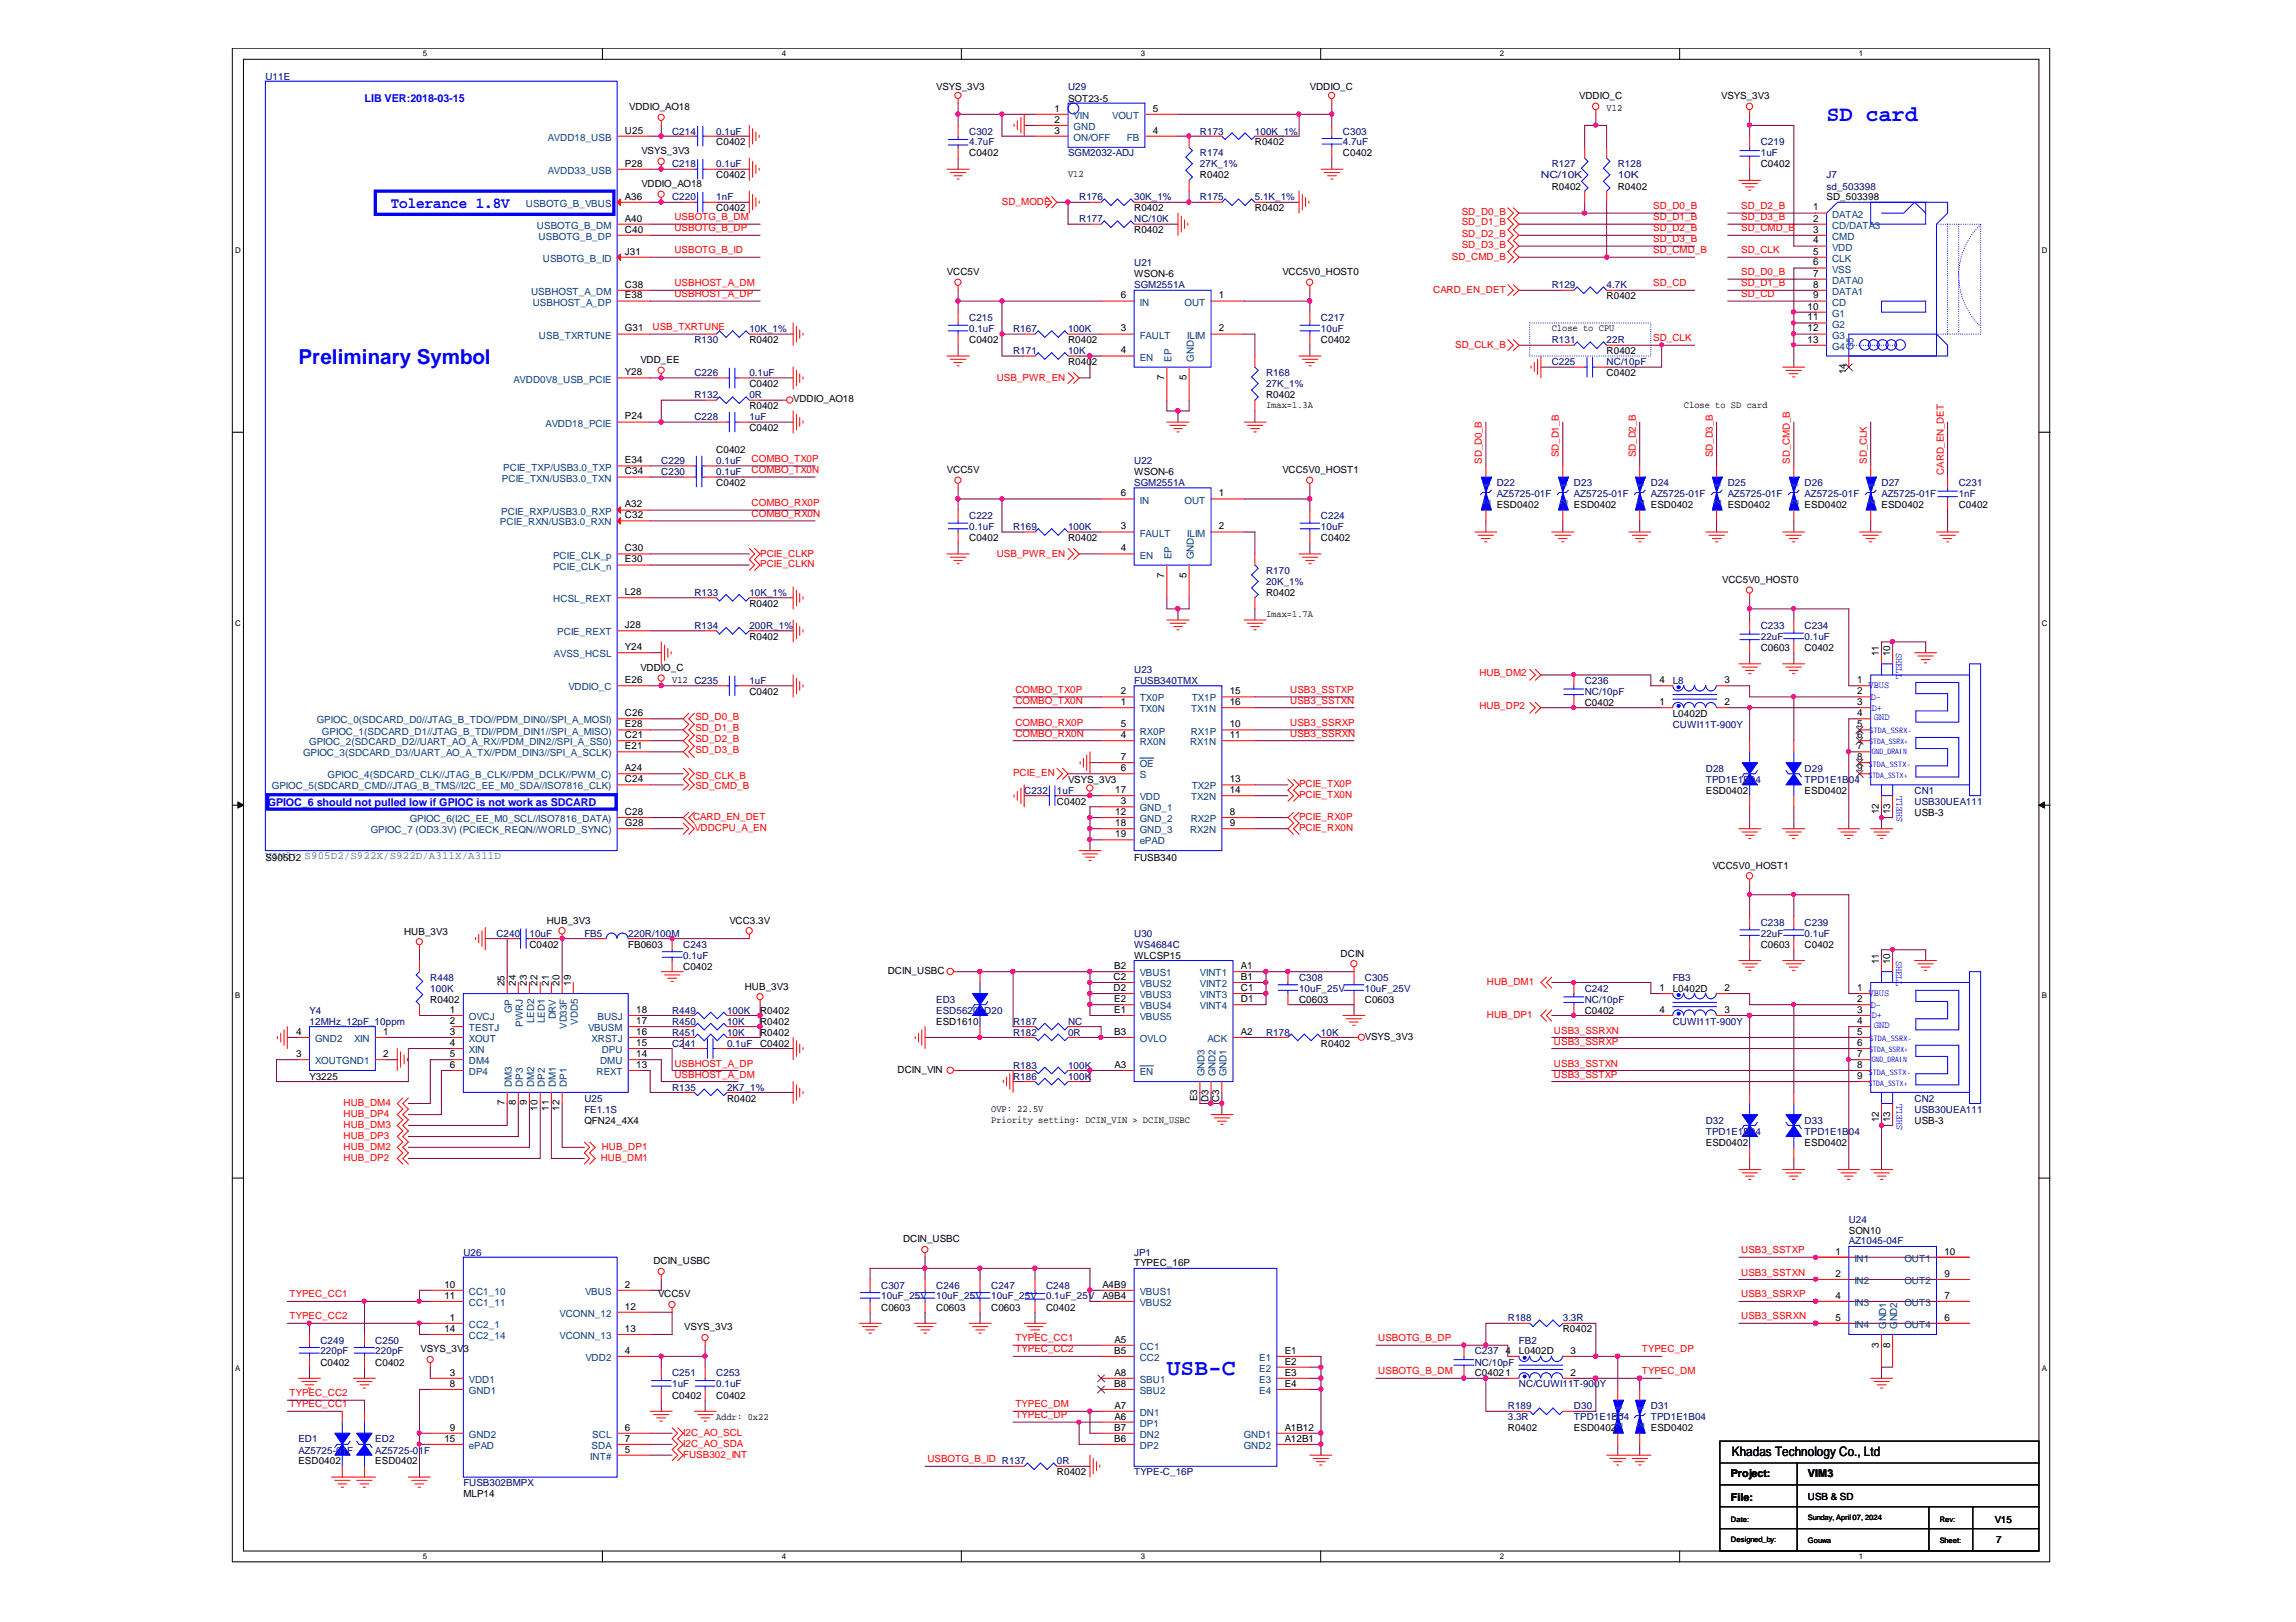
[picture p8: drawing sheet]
<svg xmlns="http://www.w3.org/2000/svg" width="297mm" height="210mm" viewBox="0 0 297 210" stroke-linecap="round" stroke-linejoin="round" font-family="sans-serif">
<defs><g id="words">
<text font-size="3" fill="#00f" x="151" y="178">USB-C</text>
<text font-size="2.8" fill="#00f" x="236.3" y="15.7">SD card</text>
<text font-size="2.7" fill="#00f" x="38.6" y="47.1">Preliminary Symbol</text>
<text font-size="2" fill="#00f" x="50.5" y="27">Tolerance 1.8V</text>
<text font-size="1.7" x="224.1" y="188.4">Khadas Technology Co., Ltd</text>
<g font-size="1.4" fill="#00f">
<text x="47.2" y="13.3">LIB VER:2018-03-15</text>
<text x="34.6" y="104.3">GPIOC_6 should not pulled low if GPIOC is not work as SDCARD</text>
</g>
<text font-size="1.4" fill="#408080" x="34.3" y="111.2">VIM3: S905D2/S922X/S922D/A311X/A311D</text>
<g font-size="1.4">
<text x="223.9" y="191.2">Project:</text>
<text x="233.9" y="191.2">VIM3</text>
<text x="223.9" y="194.2">File:</text>
</g>
<g font-size="1.3" fill="#000080">
<text x="34.3" y="10.3">U11E</text>
<text x="138.2" y="11.7">U29</text>
<text x="87" y="17.4">C214</text>
<text x="92.7" y="17.4">0.1uF</text>
<text x="125.4" y="17.4">C302</text>
<text x="155.2" y="17.4">R173</text>
<text x="162.3" y="17.4">100K_1%</text>
<text x="173.7" y="17.4">C303</text>
<text x="87" y="21.6">C218</text>
<text x="92.7" y="21.6">0.1uF</text>
<text x="125.4" y="18.8">4.7uF</text>
<text x="138.2" y="20.2">SGM2032-ADJ</text>
<text x="155.2" y="20.2">R174</text>
<text x="155.2" y="21.6">27K_1%</text>
<text x="173.7" y="18.8">4.7uF</text>
<text x="199.3" y="23.1">NC/10K</text>
<text x="200.7" y="21.6">R127</text>
<text x="209.3" y="21.6">R128</text>
<text x="209.3" y="23.1">10K</text>
<text x="227.8" y="18.8">C219</text>
<text x="227.8" y="20.2">1uF</text>
<text x="236.3" y="23.1">J7</text>
<text x="87" y="25.9">C220</text>
<text x="92.7" y="25.9">1nF</text>
<text x="139.6" y="28.8">R177</text>
<text x="139.6" y="25.9">R176</text>
<text x="146.7" y="28.8">NC/10K</text>
<text x="146.7" y="25.9">30K_1%</text>
<text x="155.2" y="25.9">R175</text>
<text x="162.3" y="25.9">5.1K_1%</text>
<text x="236.3" y="24.5">sd_503398</text>
<text x="146.7" y="34.5">U21</text>
<text x="125.4" y="41.6">C215</text>
<text x="146.7" y="37.3">SGM2551A</text>
<text x="170.9" y="41.6">C217</text>
<text x="200.7" y="37.3">R129</text>
<text x="207.9" y="37.3">4.7K</text>
<text x="89.8" y="44.4">R130</text>
<text x="96.9" y="43">10K_1%</text>
<text x="125.4" y="43">0.1uF</text>
<text x="131.1" y="43">R167</text>
<text x="131.1" y="45.9">R171</text>
<text x="138.2" y="43">100K</text>
<text x="138.2" y="45.9">10K</text>
<text x="170.9" y="43">10uF</text>
<text x="200.7" y="44.4">R131</text>
<text x="200.7" y="47.3">C225</text>
<text x="207.9" y="44.4">22R</text>
<text x="207.9" y="47.3">NC/10pF</text>
<text x="89.8" y="51.5">R132</text>
<text x="89.8" y="48.7">C226</text>
<text x="96.9" y="51.5">0R</text>
<text x="96.9" y="48.7">0.1uF</text>
<text x="163.8" y="48.7">R168</text>
<text x="163.8" y="50.1">27K_1%</text>
<text x="89.8" y="54.4">C228</text>
<text x="96.9" y="54.4">1uF</text>
<text x="85.6" y="60.1">C229</text>
<text x="85.6" y="61.5">C230</text>
<text x="92.7" y="60.1">0.1uF</text>
<text x="92.7" y="61.5">0.1uF</text>
<text x="146.7" y="60.1">U22</text>
<text x="146.7" y="62.9">SGM2551A</text>
<text x="193.6" y="62.9">D22</text>
<text x="193.6" y="64.3">AZ5725-01F</text>
<text x="203.6" y="62.9">D23</text>
<text x="203.6" y="64.3">AZ5725-01F</text>
<text x="213.6" y="62.9">D24</text>
<text x="213.6" y="64.3">AZ5725-01F</text>
<text x="223.5" y="62.9">D25</text>
<text x="223.5" y="64.3">AZ5725-01F</text>
<text x="233.5" y="62.9">D26</text>
<text x="233.5" y="64.3">AZ5725-01F</text>
<text x="243.4" y="62.9">D27</text>
<text x="243.4" y="64.3">AZ5725-01F</text>
<text x="253.4" y="62.9">C231</text>
<text x="253.4" y="64.3">1nF</text>
<text x="125.4" y="67.2">C222</text>
<text x="125.4" y="68.6">0.1uF</text>
<text x="131.1" y="68.6">R169</text>
<text x="138.2" y="68.6">100K</text>
<text x="170.9" y="67.2">C224</text>
<text x="170.9" y="68.6">10uF</text>
<text x="89.8" y="77.1">R133</text>
<text x="96.9" y="77.1">10K_1%</text>
<text x="163.8" y="74.3">R170</text>
<text x="163.8" y="75.7">20K_1%</text>
<text x="89.8" y="81.4">R134</text>
<text x="96.9" y="81.4">200R_1%</text>
<text x="227.8" y="81.4">C233</text>
<text x="227.8" y="82.8">22uF</text>
<text x="233.5" y="81.4">C234</text>
<text x="233.5" y="82.8">0.1uF</text>
<text x="96.9" y="88.5">1uF</text>
<text x="146.7" y="87.1">U23</text>
<text x="146.7" y="88.5">FUSB340TMX</text>
<text x="205" y="88.5">C236</text>
<text x="205" y="89.9">NC/10pF</text>
<text x="216.4" y="88.5">L8</text>
<text x="216.4" y="94.2">CUWI11T-900Y</text>
<text x="220.7" y="99.9">D28</text>
<text x="220.7" y="101.3">TPD1E1B04</text>
<text x="233.5" y="99.9">D29</text>
<text x="233.5" y="101.3">TPD1E1B</text>
<text x="239.2" y="101.3">04</text>
<text x="132.5" y="102.8">C232</text>
<text x="136.7" y="102.8">1uF</text>
<text x="247.7" y="102.8">CN1</text>
<text x="247.7" y="104.2">USB30UEA111</text>
<text x="227.8" y="119.8">C238</text>
<text x="233.5" y="119.8">C239</text>
<text x="64.2" y="121.2">C240</text>
<text x="68.5" y="121.2">10uF</text>
<text x="75.6" y="121.2">FB5</text>
<text x="81.3" y="121.2">220R/100M</text>
<text x="88.4" y="122.7">C243</text>
<text x="88.4" y="124.1">0.1uF</text>
<text x="146.7" y="121.2">U30</text>
<text x="146.7" y="122.7">WS4684C</text>
<text x="227.8" y="121.2">22uF</text>
<text x="233.5" y="121.2">0.1uF</text>
<text x="40" y="131.2">Y4</text>
<text x="55.7" y="126.9">R448</text>
<text x="55.7" y="128.3">100K</text>
<text x="87" y="131.2">R449</text>
<text x="94.1" y="131.2">100K</text>
<text x="121.1" y="129.8">ED3</text>
<text x="121.1" y="131.2">ESD56201D20</text>
<text x="168.1" y="126.9">C308</text>
<text x="168.1" y="128.3">10uF_25V</text>
<text x="176.6" y="126.9">C305</text>
<text x="176.6" y="128.3">10uF_25V</text>
<text x="205" y="128.3">C242</text>
<text x="205" y="129.8">NC/10pF</text>
<text x="216.4" y="126.9">FB3</text>
<text x="40" y="132.6">12MHz_12pF_10ppm</text>
<text x="87" y="134">R451</text>
<text x="87" y="135.4">C241</text>
<text x="87" y="132.6">R450</text>
<text x="94.1" y="134">10K</text>
<text x="94.1" y="135.4">0.1uF</text>
<text x="94.1" y="132.6">10K</text>
<text x="131.1" y="134">R182</text>
<text x="131.1" y="132.6">R187</text>
<text x="138.2" y="134">0R</text>
<text x="138.2" y="132.6">NC</text>
<text x="163.8" y="134">R178</text>
<text x="170.9" y="134">10K</text>
<text x="216.4" y="132.6">CUWI11T-900Y</text>
<text x="75.6" y="142.6">U25</text>
<text x="75.6" y="144">FE1.1S</text>
<text x="87" y="141.2">R135</text>
<text x="94.1" y="141.2">2K7_1%</text>
<text x="131.1" y="138.3">R183</text>
<text x="131.1" y="139.7">R186</text>
<text x="138.2" y="138.3">100K</text>
<text x="138.2" y="139.7">100K</text>
<text x="247.7" y="142.6">CN2</text>
<text x="247.7" y="144">USB30UEA111</text>
<text x="220.7" y="145.4">D32</text>
<text x="220.7" y="146.8">TPD1E1B04</text>
<text x="233.5" y="145.4">D33</text>
<text x="233.5" y="146.8">TPD1E1B</text>
<text x="239.2" y="146.8">04</text>
<text x="239.2" y="158.2">U24</text>
<text x="239.2" y="161.1">AZ1045-04F</text>
<text x="59.9" y="162.5">U26</text>
<text x="114" y="166.8">C307</text>
<text x="121.1" y="166.8">C246</text>
<text x="128.2" y="166.8">C247</text>
<text x="135.3" y="166.8">C248</text>
<text x="146.7" y="162.5">JP1</text>
<text x="41.4" y="173.9">C249</text>
<text x="48.6" y="173.9">C250</text>
<text x="114" y="168.2">10uF_25V</text>
<text x="121.1" y="168.2">10uF_25V</text>
<text x="128.2" y="168.2">10uF_25V</text>
<text x="135.3" y="168.2">0.1uF_25V</text>
<text x="195.1" y="171">R188</text>
<text x="196.5" y="173.9">FB2</text>
<text x="202.2" y="171">3.3R</text>
<text x="41.4" y="175.3">220pF</text>
<text x="48.6" y="175.3">220pF</text>
<text x="87" y="178.1">C251</text>
<text x="87" y="179.5">1uF</text>
<text x="92.7" y="178.1">C253</text>
<text x="92.7" y="179.5">0.1uF</text>
<text x="190.8" y="175.3">C237</text>
<text x="190.8" y="176.7">NC/10pF</text>
<text x="196.5" y="179.5">NC/CUWI11T-900Y</text>
<text x="195.1" y="182.4">R189</text>
<text x="195.1" y="183.8">3.3R</text>
<text x="203.6" y="182.4">D30</text>
<text x="203.6" y="183.8">TPD1E1B04</text>
<text x="213.6" y="182.4">D31</text>
<text x="213.6" y="183.8">TPD1E1B04</text>
<text x="38.6" y="186.7">ED1</text>
<text x="38.6" y="188.1">AZ5725-01F</text>
<text x="48.6" y="186.7">ED2</text>
<text x="48.6" y="188.1">AZ5725-01F</text>
<text x="136.7" y="189.5">0R</text>
<text x="146.7" y="190.9">TYPE-C_16P</text>
<text x="59.9" y="192.3">FUSB302BMPX</text>
</g>
<g font-size="1.3">
<text x="121.1" y="11.7">VSYS_3V3</text>
<text x="169.5" y="11.7">VDDIO_C</text>
<text x="80.9" y="17.3">U25</text>
<text x="81.4" y="14.3">VDDIO_AO18</text>
<text x="136.4" y="14.4">1</text>
<text x="136.4" y="15.9">2</text>
<text x="136.4" y="17.3">3</text>
<text x="138.2" y="13.1">SOT23-5</text>
<text x="149.1" y="17.3">4</text>
<text x="149.1" y="14.4">5</text>
<text x="204.3" y="12.8">VDDIO_C</text>
<text x="207.9" y="14.4">V12</text>
<text x="222.7" y="12.8">VSYS_3V3</text>
<text x="80.9" y="21.6">P28</text>
<text x="83" y="20">VSYS_3V3</text>
<text x="92.7" y="23.1">C0402</text>
<text x="92.7" y="18.8">C0402</text>
<text x="125.4" y="20.2">C0402</text>
<text x="138.2" y="23">V12</text>
<text x="155.2" y="23.1">R0402</text>
<text x="162.3" y="18.8">R0402</text>
<text x="173.7" y="20.2">C0402</text>
<text x="227.8" y="21.6">C0402</text>
<text x="80.9" y="25.8">A36</text>
<text x="80.9" y="28.7">A40</text>
<text x="83" y="24.2">VDDIO_AO18</text>
<text x="92.7" y="27.4">C0402</text>
<text x="146.7" y="27.4">R0402</text>
<text x="162.3" y="27.4">R0402</text>
<text x="200.7" y="24.5">R0402</text>
<text x="209.3" y="24.5">R0402</text>
<text x="234.6" y="28.7">2</text>
<text x="234.6" y="27.2">1</text>
<text x="236.3" y="25.9">SD_503398</text>
<text x="80.9" y="32.9">J31</text>
<text x="80.9" y="30.1">C40</text>
<text x="122.5" y="35.6">VCC5V</text>
<text x="146.7" y="30.2">R0402</text>
<text x="146.7" y="35.9">WSON-6</text>
<text x="165.9" y="35.6">VCC5V0_HOST0</text>
<text x="234.6" y="30.1">3</text>
<text x="234.6" y="31.5">4</text>
<text x="234.6" y="32.9">5</text>
<text x="234.6" y="34.3">6</text>
<text x="234.6" y="35.8">7</text>
<text x="80.9" y="37.2">C38</text>
<text x="80.9" y="38.6">E38</text>
<text x="145" y="38.6">6</text>
<text x="157.7" y="38.6">1</text>
<text x="207.9" y="38.7">R0402</text>
<text x="233.8" y="40.1">10</text>
<text x="233.8" y="41.5">11</text>
<text x="234.6" y="37.2">8</text>
<text x="234.6" y="38.6">9</text>
<text x="80.9" y="42.9">G31</text>
<text x="82.8" y="47">VDD_EE</text>
<text x="96.9" y="44.4">R0402</text>
<text x="125.4" y="44.4">C0402</text>
<text x="138.2" y="44.4">R0402</text>
<text x="138.2" y="47.3">R0402</text>
<text x="145" y="42.9">3</text>
<text x="145" y="45.7">4</text>
<text x="157.7" y="42.9">2</text>
<text x="170.9" y="44.4">C0402</text>
<text x="200.7" y="42.9">Close to CPU</text>
<text x="207.9" y="45.9">R0402</text>
<text x="233.8" y="42.9">12</text>
<text x="233.8" y="44.3">13</text>
<text x="80.9" y="48.6">Y28</text>
<text x="96.9" y="53">R0402</text>
<text x="96.9" y="50.1">C0402</text>
<text x="102.6" y="52.1">VDDIO_AO18</text>
<text x="150.6" y="49.2" transform="rotate(-90 150.6 49.2)">7</text>
<text x="153.5" y="49.2" transform="rotate(-90 153.5 49.2)">5</text>
<text x="163.8" y="52.8">Imax=1.3A</text>
<text x="163.8" y="51.5">R0402</text>
<text x="207.9" y="48.7">C0402</text>
<text x="217.8" y="52.8">Close to SD card</text>
<text x="238.8" y="48.4" transform="rotate(-90 238.8 48.4)">14</text>
<text x="80.9" y="54.3">P24</text>
<text x="80.9" y="60">E34</text>
<text x="92.7" y="58.6">C0402</text>
<text x="96.9" y="55.8">C0402</text>
<text x="80.9" y="61.4">C34</text>
<text x="80.9" y="65.7">A32</text>
<text x="92.7" y="62.9">C0402</text>
<text x="122.5" y="61.2">VCC5V</text>
<text x="145" y="64.2">6</text>
<text x="146.7" y="61.5">WSON-6</text>
<text x="157.7" y="64.2">1</text>
<text x="165.9" y="61.2">VCC5V0_HOST1</text>
<text x="193.6" y="65.8">ESD0402</text>
<text x="203.6" y="65.8">ESD0402</text>
<text x="213.6" y="65.8">ESD0402</text>
<text x="223.5" y="65.8">ESD0402</text>
<text x="233.5" y="65.8">ESD0402</text>
<text x="243.4" y="65.8">ESD0402</text>
<text x="253.4" y="65.8">C0402</text>
<text x="80.9" y="67.1">C32</text>
<text x="80.9" y="71.3">C30</text>
<text x="125.4" y="70">C0402</text>
<text x="138.2" y="70">R0402</text>
<text x="145" y="68.5">3</text>
<text x="145" y="71.3">4</text>
<text x="157.7" y="68.5">2</text>
<text x="170.9" y="70">C0402</text>
<text x="80.9" y="72.8">E30</text>
<text x="80.9" y="77">L28</text>
<text x="150.6" y="74.8" transform="rotate(-90 150.6 74.8)">7</text>
<text x="153.5" y="74.8" transform="rotate(-90 153.5 74.8)">5</text>
<text x="163.8" y="77.1">R0402</text>
<text x="222.8" y="75.4">VCC5V0_HOST0</text>
<text x="80.9" y="81.3">J28</text>
<text x="96.9" y="78.5">R0402</text>
<text x="96.9" y="82.8">R0402</text>
<text x="163.8" y="79.9">Imax=1.7A</text>
<text x="80.9" y="88.4">E26</text>
<text x="80.9" y="84.1">Y24</text>
<text x="82.8" y="86.8">VDDIO_C</text>
<text x="87" y="88.4">V12 C235</text>
<text x="96.9" y="89.9">C0402</text>
<text x="145" y="89.8">2</text>
<text x="159.1" y="89.8">15</text>
<text x="214.7" y="88.4">4</text>
<text x="223.1" y="88.4">3</text>
<text x="227.8" y="84.3">C0603</text>
<text x="233.5" y="84.3">C0402</text>
<text x="240.3" y="88.4">1</text>
<text x="240.3" y="89.8">2</text>
<text x="243.1" y="84.9" transform="rotate(-90 243.1 84.9)">11</text>
<text x="244.5" y="84.9" transform="rotate(-90 244.5 84.9)">10</text>
<text x="80.9" y="92.7">C26</text>
<text x="80.9" y="94.1">E28</text>
<text x="80.9" y="95.5">C21</text>
<text x="145" y="91.2">1</text>
<text x="145" y="95.5">4</text>
<text x="145" y="94.1">5</text>
<text x="159.1" y="91.2">16</text>
<text x="159.1" y="95.5">11</text>
<text x="159.1" y="94.1">10</text>
<text x="205" y="91.4">C0402</text>
<text x="214.7" y="91.2">1</text>
<text x="216.4" y="92.8">L0402D</text>
<text x="223.1" y="91.2">2</text>
<text x="240.3" y="91.2">3</text>
<text x="240.3" y="92.7">4</text>
<text x="240.3" y="94.1">5</text>
<text x="240.3" y="95.5">6</text>
<text x="80.9" y="101.2">C24</text>
<text x="80.9" y="97">E21</text>
<text x="80.9" y="99.8">A24</text>
<text x="138.2" y="101.3">VSYS_3V3</text>
<text x="145" y="99.8">6</text>
<text x="145" y="98.4">7</text>
<text x="159.1" y="101.2">13</text>
<text x="240.3" y="99.8">9</text>
<text x="240.3" y="98.4">8</text>
<text x="240.3" y="97">7</text>
<text x="80.9" y="105.5">C28</text>
<text x="80.9" y="106.9">G28</text>
<text x="136.7" y="104.2">C0402</text>
<text x="144.3" y="105.5">12</text>
<text x="144.3" y="102.6">17</text>
<text x="144.3" y="106.9">18</text>
<text x="145" y="104.1">3</text>
<text x="159.1" y="102.6">14</text>
<text x="159.1" y="106.9">9</text>
<text x="159.1" y="105.5">8</text>
<text x="220.7" y="102.8">ESD0402</text>
<text x="233.5" y="102.8">ESD0402</text>
<text x="243.1" y="105.3" transform="rotate(-90 243.1 105.3)">12</text>
<text x="244.5" y="105.3" transform="rotate(-90 244.5 105.3)">13</text>
<text x="247.7" y="105.6">USB-3</text>
<text x="34.3" y="111.4">S905D2</text>
<text x="144.3" y="108.3">19</text>
<text x="146.7" y="111.4">FUSB340</text>
<text x="221.5" y="112.4">VCC5V0_HOST1</text>
<text x="70.7" y="119.5">HUB_3V3</text>
<text x="94.4" y="119.5">VCC3.3V</text>
<text x="52.3" y="121">HUB_3V3</text>
<text x="68.5" y="122.7">C0402</text>
<text x="81.3" y="122.7">FB0603</text>
<text x="88.4" y="125.5">C0402</text>
<text x="144.1" y="125.4">B2</text>
<text x="146.7" y="124.1">WLCSP15</text>
<text x="160.5" y="125.4">A1</text>
<text x="173.4" y="123.8">DCIN</text>
<text x="227.8" y="122.7">C0603</text>
<text x="233.5" y="122.7">C0402</text>
<text x="243.1" y="124.7" transform="rotate(-90 243.1 124.7)">11</text>
<text x="244.5" y="124.7" transform="rotate(-90 244.5 124.7)">10</text>
<text x="55.7" y="129.8">R0402</text>
<text x="58.2" y="131.1">1</text>
<text x="65.3" y="127.6" transform="rotate(-90 65.3 127.6)">25</text>
<text x="66.7" y="127.6" transform="rotate(-90 66.7 127.6)">24</text>
<text x="68.2" y="127.6" transform="rotate(-90 68.2 127.6)">23</text>
<text x="69.6" y="127.6" transform="rotate(-90 69.6 127.6)">22</text>
<text x="71" y="127.6" transform="rotate(-90 71 127.6)">21</text>
<text x="72.4" y="127.6" transform="rotate(-90 72.4 127.6)">20</text>
<text x="73.8" y="127.6" transform="rotate(-90 73.8 127.6)">19</text>
<text x="82.3" y="131.1">18</text>
<text x="96.4" y="128.1">HUB_3V3</text>
<text x="98.3" y="131.2">R0402</text>
<text x="114.9" y="126.1">DCIN_USBC</text>
<text x="144.1" y="126.8">C2</text>
<text x="144.1" y="128.2">D2</text>
<text x="144.1" y="131.1">E1</text>
<text x="144.1" y="129.7">E2</text>
<text x="160.5" y="126.8">B1</text>
<text x="160.5" y="128.2">C1</text>
<text x="160.5" y="129.7">D1</text>
<text x="168.1" y="129.8">C0603</text>
<text x="176.6" y="129.8">C0603</text>
<text x="205" y="131.2">C0402</text>
<text x="214.7" y="128.2">1</text>
<text x="214.7" y="131.1">4</text>
<text x="216.4" y="128.3">L0402D</text>
<text x="223.1" y="128.2">2</text>
<text x="223.1" y="131.1">3</text>
<text x="240.3" y="128.2">1</text>
<text x="240.3" y="129.7">2</text>
<text x="240.3" y="131.1">3</text>
<text x="38.3" y="136.8">3</text>
<text x="38.3" y="133.9">4</text>
<text x="49.6" y="133.9">1</text>
<text x="49.6" y="136.8">2</text>
<text x="58.2" y="132.5">2</text>
<text x="58.2" y="133.9">3</text>
<text x="58.2" y="135.4">4</text>
<text x="58.2" y="136.8">5</text>
<text x="82.3" y="136.8">14</text>
<text x="82.3" y="135.4">15</text>
<text x="82.3" y="133.9">16</text>
<text x="82.3" y="132.5">17</text>
<text x="98.3" y="134">R0402</text>
<text x="98.3" y="135.4">C0402</text>
<text x="98.3" y="132.6">R0402</text>
<text x="121.1" y="132.6">ESD1610</text>
<text x="144.1" y="133.9">B3</text>
<text x="160.5" y="133.9">A2</text>
<text x="170.9" y="135.4">R0402</text>
<text x="176.6" y="134.6">VSYS_3V3</text>
<text x="240.3" y="132.5">4</text>
<text x="240.3" y="136.8">7</text>
<text x="240.3" y="133.9">5</text>
<text x="240.3" y="135.4">6</text>
<text x="40" y="139.7">Y3225</text>
<text x="58.2" y="138.2">6</text>
<text x="65.3" y="143.1" transform="rotate(-90 65.3 143.1)">7</text>
<text x="66.7" y="143.1" transform="rotate(-90 66.7 143.1)">8</text>
<text x="68.2" y="143.1" transform="rotate(-90 68.2 143.1)">9</text>
<text x="69.6" y="143.7" transform="rotate(-90 69.6 143.7)">10</text>
<text x="71" y="143.7" transform="rotate(-90 71 143.7)">11</text>
<text x="72.4" y="143.7" transform="rotate(-90 72.4 143.7)">12</text>
<text x="82.3" y="138.2">13</text>
<text x="94.1" y="142.6">R0402</text>
<text x="116.1" y="138.9">DCIN_VIN</text>
<text x="128.2" y="143.9">OVP: 22.5V</text>
<text x="144.2" y="138.2">A3</text>
<text x="154.9" y="142.5" transform="rotate(-90 154.9 142.5)">E3</text>
<text x="156.3" y="142.6" transform="rotate(-90 156.3 142.6)">D3</text>
<text x="157.7" y="142.6" transform="rotate(-90 157.7 142.6)">C3</text>
<text x="240.3" y="139.6">9</text>
<text x="240.3" y="138.2">8</text>
<text x="75.6" y="145.4">QFN24_4X4</text>
<text x="128.2" y="145.3">Priority setting: DCIN_VIN &gt; DCIN_USBC</text>
<text x="220.7" y="148.3">ESD0402</text>
<text x="233.5" y="148.3">ESD0402</text>
<text x="243.1" y="145.2" transform="rotate(-90 243.1 145.2)">12</text>
<text x="244.5" y="145.2" transform="rotate(-90 244.5 145.2)">13</text>
<text x="247.7" y="145.4">USB-3</text>
<text x="116.8" y="160.8">DCIN_USBC</text>
<text x="239.2" y="159.7">SON10</text>
<text x="57.5" y="166.6">10</text>
<text x="80.9" y="166.6">2</text>
<text x="84.5" y="163.6">DCIN_USBC</text>
<text x="85.1" y="167.9">VCC5V</text>
<text x="142.6" y="166.6">A4B9</text>
<text x="146.7" y="163.9">TYPEC_16P</text>
<text x="237.4" y="162.4">1</text>
<text x="237.4" y="165.2">2</text>
<text x="251.5" y="165.2">9</text>
<text x="251.5" y="162.4">10</text>
<text x="57.5" y="168.1">11</text>
<text x="57.5" y="172.4">14</text>
<text x="58.2" y="170.9">1</text>
<text x="80.9" y="169.5">12</text>
<text x="80.9" y="172.4">13</text>
<text x="88.5" y="172.1">VSYS_3V3</text>
<text x="114" y="169.6">C0603</text>
<text x="121.1" y="169.6">C0603</text>
<text x="128.2" y="169.6">C0603</text>
<text x="135.3" y="169.6">C0402</text>
<text x="142.6" y="168.1">A9B4</text>
<text x="144.2" y="173.8">A5</text>
<text x="202.2" y="172.4">R0402</text>
<text x="237.4" y="168.1">4</text>
<text x="237.4" y="170.9">5</text>
<text x="251.5" y="170.9">6</text>
<text x="251.5" y="168.1">7</text>
<text x="41.4" y="176.7">C0402</text>
<text x="48.6" y="176.7">C0402</text>
<text x="54.4" y="175">VSYS_3V3</text>
<text x="58.2" y="178">3</text>
<text x="58.2" y="179.5">8</text>
<text x="80.9" y="175.2">4</text>
<text x="144.1" y="175.2">B5</text>
<text x="144.1" y="179.5">B8</text>
<text x="144.2" y="178">A8</text>
<text x="166.2" y="175.2">E1</text>
<text x="166.2" y="176.6">E2</text>
<text x="166.2" y="178">E3</text>
<text x="166.2" y="179.5">E4</text>
<text x="190.8" y="178.1">C04021</text>
<text x="194.8" y="175.2">4</text>
<text x="196.5" y="175.3">L0402D</text>
<text x="203.2" y="178">2</text>
<text x="203.2" y="175.2">3</text>
<text x="243.1" y="174.4" transform="rotate(-90 243.1 174.4)">3</text>
<text x="244.5" y="174.4" transform="rotate(-90 244.5 174.4)">8</text>
<text x="58.2" y="185.1">9</text>
<text x="80.9" y="185.1">6</text>
<text x="87" y="181">C0402</text>
<text x="92.7" y="183.7">Addr: 0x22</text>
<text x="92.7" y="181">C0402</text>
<text x="144.1" y="185.1">B7</text>
<text x="144.2" y="183.7">A6</text>
<text x="144.2" y="182.3">A7</text>
<text x="166.2" y="185.1">A1B12</text>
<text x="195.1" y="185.2">R0402</text>
<text x="203.6" y="185.2">ESD0402</text>
<text x="213.6" y="185.2">ESD0402</text>
<text x="38.6" y="189.5">ESD0402</text>
<text x="48.6" y="189.5">ESD0402</text>
<text x="57.5" y="186.6">15</text>
<text x="80.9" y="188">5</text>
<text x="80.9" y="186.6">7</text>
<text x="136.7" y="190.9">R0402</text>
<text x="144.1" y="186.6">B6</text>
<text x="166.2" y="186.6">A12B1</text>
<text x="59.9" y="193.8">MLP14</text>
<text x="233.9" y="194.1">USB &amp; SD</text>
<text x="258.1" y="197">V15</text>
<text x="258.2" y="199.7">7</text>
</g>
<g font-size="1.3" fill="#004080">
<text x="138.9" y="15.4">VIN</text>
<text x="138.9" y="16.8">GND</text>
<text x="143.9" y="15.4">VOUT</text>
<text x="70.9" y="22.5">AVDD33_USB</text>
<text x="70.9" y="18.2">AVDD18_USB</text>
<text x="138.9" y="18.2">ON/OFF</text>
<text x="145.8" y="18.2">FB</text>
<text x="68" y="26.8">USBOTG_B_VBUS</text>
<text x="69.5" y="29.6">USBOTG_B_DM</text>
<text x="237" y="29.6">CD/DATA3</text>
<text x="237" y="28.2">DATA2</text>
<text x="69.7" y="31">USBOTG_B_DP</text>
<text x="70.2" y="33.9">USBOTG_B_ID</text>
<text x="237" y="31">CMD</text>
<text x="237" y="32.4">VDD</text>
<text x="237" y="33.9">CLK</text>
<text x="237" y="35.3">VSS</text>
<text x="68.7" y="38.2">USBHOST_A_DM</text>
<text x="68.9" y="39.6">USBHOST_A_DP</text>
<text x="147.4" y="39.6">IN</text>
<text x="153.2" y="39.6">OUT</text>
<text x="237" y="36.7">DATA0</text>
<text x="237" y="38.2">DATA1</text>
<text x="237" y="39.6">CD</text>
<text x="237" y="41">G1</text>
<text x="69.7" y="43.8">USB_TXRTUNE</text>
<text x="147.4" y="43.8">FAULT</text>
<text x="147.4" y="46.7">EN</text>
<text x="151.6" y="46.8" transform="rotate(-90 151.6 46.8)">EP</text>
<text x="153.6" y="43.8">ILIM</text>
<text x="154.4" y="46.8" transform="rotate(-90 154.4 46.8)">GND</text>
<text x="237" y="42.4">G2</text>
<text x="237" y="43.8">G3</text>
<text x="237" y="45.3">G4</text>
<text x="239.8" y="45.4" transform="rotate(-90 239.8 45.4)">G5</text>
<text x="66.4" y="49.5">AVDD0V8_USB_PCIE</text>
<text x="70.6" y="55.2">AVDD18_PCIE</text>
<text x="64.9" y="62.3">PCIE_TXN/USB3.0_TXN</text>
<text x="65.1" y="60.9">PCIE_TXP/USB3.0_TXP</text>
<text x="147.4" y="65.2">IN</text>
<text x="153.2" y="65.2">OUT</text>
<text x="192.8" y="65.3" transform="rotate(-90 192.8 65.3)">2</text>
<text x="192.8" y="63.1" transform="rotate(-90 192.8 63.1)">1</text>
<text x="202.8" y="65.3" transform="rotate(-90 202.8 65.3)">2</text>
<text x="202.8" y="63.1" transform="rotate(-90 202.8 63.1)">1</text>
<text x="212.7" y="65.3" transform="rotate(-90 212.7 65.3)">2</text>
<text x="212.7" y="63.1" transform="rotate(-90 212.7 63.1)">1</text>
<text x="222.7" y="65.3" transform="rotate(-90 222.7 65.3)">2</text>
<text x="222.7" y="63.1" transform="rotate(-90 222.7 63.1)">1</text>
<text x="232.7" y="65.3" transform="rotate(-90 232.7 65.3)">2</text>
<text x="232.7" y="63.1" transform="rotate(-90 232.7 63.1)">1</text>
<text x="242.6" y="65.3" transform="rotate(-90 242.6 65.3)">2</text>
<text x="242.6" y="63.1" transform="rotate(-90 242.6 63.1)">1</text>
<text x="64.7" y="68">PCIE_RXN/USB3.0_RXN</text>
<text x="64.9" y="66.6">PCIE_RXP/USB3.0_RXP</text>
<text x="147.4" y="69.4">FAULT</text>
<text x="153.6" y="69.4">ILIM</text>
<text x="71.5" y="72.3">PCIE_CLK_p</text>
<text x="71.5" y="73.7">PCIE_CLK_n</text>
<text x="71.6" y="77.9">HCSL_REXT</text>
<text x="147.4" y="72.3">EN</text>
<text x="151.6" y="72.4" transform="rotate(-90 151.6 72.4)">EP</text>
<text x="154.4" y="72.4" transform="rotate(-90 154.4 72.4)">GND</text>
<text x="72.1" y="82.2">PCIE_REXT</text>
<text x="71.7" y="85.1">AVSS_HCSL</text>
<text x="73.5" y="89.3">VDDIO_C</text>
<text x="41" y="93.6">GPIOC_0(SDCARD_D0//JTAG_B_TDO//PDM_DIN0//SPI_A_MOSI)</text>
<text x="41.7" y="95.1">GPIOC_1(SDCARD_D1//JTAG_B_TDI//PDM_DIN1//SPI_A_MISO)</text>
<text x="147.4" y="92.2">TX0N</text>
<text x="147.4" y="90.8">TX0P</text>
<text x="147.4" y="95.1">RX0P</text>
<text x="154.1" y="95.1">RX1P</text>
<text x="154.1" y="92.2">TX1N</text>
<text x="154.2" y="90.8">TX1P</text>
<text x="39.2" y="97.9">GPIOC_3(SDCARD_D3//UART_AO_A_TX//PDM_DIN3//SPI_A_SCLK)</text>
<text x="40" y="96.4">GPIOC_2(SDCARD_D2//UART_AO_A_RX//PDM_DIN2//SPI_A_SS0)</text>
<text x="42.4" y="100.7">GPIOC_4(SDCARD_CLK//JTAG_B_CLK//PDM_DCLK//PWM_C)</text>
<text x="147.4" y="100.7">S</text>
<text x="147.4" y="96.4">RX0N</text>
<text x="147.4" y="99.3">OE</text>
<text x="154" y="96.4">RX1N</text>
<text x="35.2" y="102.2">GPIOC_5(SDCARD_CMD//JTAG_B_TMS//I2C_EE_M0_SDA//ISO7816_CLK)</text>
<text x="48" y="107.8">GPIOC_7 (OD3.3V) (PCIECK_REQN//WORLD_SYNC)</text>
<text x="53" y="106.4">GPIOC_6(I2C_EE_M0_SCL//ISO7816_DATA)</text>
<text x="147.4" y="105">GND_1</text>
<text x="147.4" y="106.4">GND_2</text>
<text x="147.4" y="103.6">VDD</text>
<text x="147.4" y="107.8">GND_3</text>
<text x="154" y="107.8">RX2N</text>
<text x="154.1" y="106.4">RX2P</text>
<text x="154.1" y="103.6">TX2N</text>
<text x="154.2" y="102.2">TX2P</text>
<text x="147.4" y="109.3">ePAD</text>
<text x="66.2" y="131.1" transform="rotate(-90 66.2 131.1)">GP</text>
<text x="71.9" y="131.9" transform="rotate(-90 71.9 131.9)">DRV</text>
<text x="147.4" y="126.3">VBUS1</text>
<text x="147.4" y="127.7">VBUS2</text>
<text x="147.4" y="129.2">VBUS3</text>
<text x="147.4" y="130.6">VBUS4</text>
<text x="155.2" y="126.3">VINT1</text>
<text x="155.2" y="127.7">VINT2</text>
<text x="155.2" y="129.2">VINT3</text>
<text x="155.2" y="130.6">VINT4</text>
<text x="40.8" y="137.7">XOUTGND1</text>
<text x="40.8" y="134.8">GND2</text>
<text x="45.8" y="134.8">XIN</text>
<text x="60.7" y="132">OVCJ</text>
<text x="60.7" y="133.4">TESTJ</text>
<text x="60.7" y="134.8">XOUT</text>
<text x="60.7" y="136.3">XIN</text>
<text x="60.7" y="137.7">DM4</text>
<text x="67.6" y="132.9" transform="rotate(-90 67.6 132.9)">PWRJ</text>
<text x="69.1" y="132.4" transform="rotate(-90 69.1 132.4)">LED2</text>
<text x="70.5" y="132.4" transform="rotate(-90 70.5 132.4)">LED1</text>
<text x="73.3" y="133.2" transform="rotate(-90 73.3 133.2)">VD33F</text>
<text x="74.8" y="132.6" transform="rotate(-90 74.8 132.6)">VDD5</text>
<text x="76.1" y="133.4">VBUSM</text>
<text x="76.5" y="134.8">XRSTJ</text>
<text x="77.3" y="132">BUSJ</text>
<text x="77.6" y="137.7">DMU</text>
<text x="77.9" y="136.3">DPU</text>
<text x="147.4" y="134.8">OVLO</text>
<text x="147.4" y="132">VBUS5</text>
<text x="156.2" y="134.8">ACK</text>
<text x="60.7" y="139.1">DP4</text>
<text x="66.2" y="140.6" transform="rotate(-90 66.2 140.6)">DM3</text>
<text x="67.6" y="140.6" transform="rotate(-90 67.6 140.6)">DP3</text>
<text x="69.1" y="140.6" transform="rotate(-90 69.1 140.6)">DM2</text>
<text x="70.5" y="140.6" transform="rotate(-90 70.5 140.6)">DP2</text>
<text x="71.9" y="140.6" transform="rotate(-90 71.9 140.6)">DM1</text>
<text x="73.3" y="140.6" transform="rotate(-90 73.3 140.6)">DP1</text>
<text x="77.2" y="139.1">REXT</text>
<text x="147.4" y="139.1">EN</text>
<text x="155.8" y="139.2" transform="rotate(-90 155.8 139.2)">GND3</text>
<text x="157.3" y="139.2" transform="rotate(-90 157.3 139.2)">GND2</text>
<text x="158.7" y="139.2" transform="rotate(-90 158.7 139.2)">GND1</text>
<text x="60.7" y="167.6">CC1_10</text>
<text x="75.7" y="167.6">VBUS</text>
<text x="147.4" y="167.6">VBUS1</text>
<text x="239.9" y="163.3">IN1</text>
<text x="239.9" y="166.2">IN2</text>
<text x="246.4" y="166.2">OUT2</text>
<text x="246.4" y="163.3">OUT1</text>
<text x="60.7" y="171.8">CC2_1</text>
<text x="60.7" y="169">CC1_11</text>
<text x="60.7" y="173.3">CC2_14</text>
<text x="72.4" y="170.4">VCONN_12</text>
<text x="72.4" y="173.3">VCONN_13</text>
<text x="147.4" y="169">VBUS2</text>
<text x="239.9" y="169">IN3</text>
<text x="239.9" y="171.8">IN4</text>
<text x="244" y="172" transform="rotate(-90 244 172)">G</text>
<text x="244" y="171" transform="rotate(-90 244 171)">ND1</text>
<text x="245.4" y="172" transform="rotate(-90 245.4 172)">G</text>
<text x="245.4" y="171" transform="rotate(-90 245.4 171)">ND2</text>
<text x="246.4" y="171.8">OUT4</text>
<text x="246.4" y="169">OUT3</text>
<text x="60.7" y="179">VDD1</text>
<text x="75.7" y="176.1">VDD2</text>
<text x="147.4" y="174.7">CC1</text>
<text x="147.4" y="179">SBU1</text>
<text x="147.4" y="176.1">CC2</text>
<text x="162.9" y="176.1">E1</text>
<text x="162.9" y="177.5">E2</text>
<text x="162.9" y="179">E3</text>
<text x="60.7" y="180.4">GND1</text>
<text x="147.4" y="184.6">DP1</text>
<text x="147.4" y="183.2">DN1</text>
<text x="147.4" y="180.4">SBU2</text>
<text x="162.9" y="180.4">E4</text>
<text x="209.9" y="184.8" transform="rotate(-90 209.9 184.8)">2</text>
<text x="209.9" y="182.6" transform="rotate(-90 209.9 182.6)">1</text>
<text x="212.7" y="184.8" transform="rotate(-90 212.7 184.8)">2</text>
<text x="212.7" y="182.6" transform="rotate(-90 212.7 182.6)">1</text>
<text x="60.7" y="186.1">GND2</text>
<text x="60.7" y="187.5">ePAD</text>
<text x="76.4" y="188.9">INT#</text>
<text x="76.5" y="187.5">SDA</text>
<text x="76.6" y="186.1">SCL</text>
<text x="147.4" y="186.1">DN2</text>
<text x="147.4" y="187.5">DP2</text>
<text x="160.9" y="186.1">GND1</text>
<text x="160.9" y="187.5">GND2</text>
</g>
<g font-size="1.3" fill="#f00">
<text x="87.2" y="28.5">USBOTG_B_DM</text>
<text x="87.2" y="29.9">USBOTG_B_DP</text>
<text x="129.6" y="26.5">SD_MODE</text>
<text x="189.1" y="27.8">SD_D0_B</text>
<text x="189.1" y="29.2">SD_D1_B</text>
<text x="213.9" y="28.5">SD_D1_B</text>
<text x="213.9" y="27.1">SD_D0_B</text>
<text x="213.9" y="29.9">SD_D2_B</text>
<text x="225.3" y="27.1">SD_D2_B</text>
<text x="225.3" y="28.5">SD_D3_B</text>
<text x="225.3" y="29.9">SD_CMD_B</text>
<text x="87.2" y="32.8">USBOTG_B_ID</text>
<text x="187.8" y="33.6">SD_CMD_B</text>
<text x="189.1" y="32.1">SD_D3_B</text>
<text x="189.1" y="30.6">SD_D2_B</text>
<text x="213.9" y="32.8">SD_CMD_B</text>
<text x="213.9" y="31.3">SD_D3_B</text>
<text x="225.3" y="32.8">SD_CLK</text>
<text x="225.3" y="35.6">SD_D0_B</text>
<text x="87.2" y="37.1">USBHOST_A_DM</text>
<text x="87.2" y="38.5">USBHOST_A_DP</text>
<text x="185.4" y="37.9">CARD_EN_DET</text>
<text x="213.9" y="37.1">SD_CD</text>
<text x="225.3" y="37.1">SD_D1_B</text>
<text x="225.3" y="38.5">SD_CD</text>
<text x="84.4" y="42.7">USB_TXRTUNE</text>
<text x="188.3" y="45">SD_CLK_B</text>
<text x="213.9" y="44.2">SD_CLK</text>
<text x="128.9" y="49.2">USB_PWR_EN</text>
<text x="97.2" y="59.8">COMBO_TX0P</text>
<text x="201.7" y="59.2" transform="rotate(-90 201.7 59.2)">SD_D1_B</text>
<text x="211.6" y="59.2" transform="rotate(-90 211.6 59.2)">SD_D2_B</text>
<text x="221.6" y="59.2" transform="rotate(-90 221.6 59.2)">SD_D3_B</text>
<text x="97.2" y="61.2">COMBO_TX0N</text>
<text x="97.2" y="65.5">COMBO_RX0P</text>
<text x="191.7" y="60" transform="rotate(-90 191.7 60)">SD_D0_B</text>
<text x="231.6" y="60" transform="rotate(-90 231.6 60)">SD_CMD_B</text>
<text x="241.5" y="60" transform="rotate(-90 241.5 60)">SD_CLK</text>
<text x="251.5" y="61.4" transform="rotate(-90 251.5 61.4)">CARD_EN_DET</text>
<text x="97.2" y="66.9">COMBO_RX0N</text>
<text x="98.3" y="73.4">PCIE_CLKN</text>
<text x="98.3" y="72">PCIE_CLKP</text>
<text x="128.9" y="72">USB_PWR_EN</text>
<text x="131.4" y="89.7">COMBO_TX0P</text>
<text x="166.9" y="89.7">USB3_SSTXP</text>
<text x="191.4" y="87.5">HUB_DM2</text>
<text x="90" y="94.6">SD_D1_B</text>
<text x="90" y="93.2">SD_D0_B</text>
<text x="131.4" y="91.1">COMBO_TX0N</text>
<text x="131.4" y="95.3">COMBO_RX0N</text>
<text x="131.4" y="94">COMBO_RX0P</text>
<text x="166.9" y="91.1">USB3_SSTXN</text>
<text x="166.9" y="94">USB3_SSRXP</text>
<text x="166.9" y="95.3">USB3_SSRXN</text>
<text x="191.4" y="91.8">HUB_DP2</text>
<text x="90" y="96.1">SD_D2_B</text>
<text x="90" y="97.5">SD_D3_B</text>
<text x="90" y="100.8">SD_CLK_B</text>
<text x="131.1" y="100.5">PCIE_EN</text>
<text x="168.1" y="101.9">PCIE_TX0P</text>
<text x="89.7" y="106.1">CARD_EN_DET</text>
<text x="89.8" y="107.6">VDDCPU_A_EN</text>
<text x="90" y="102.2">SD_CMD_B</text>
<text x="168.1" y="106.1">PCIE_RX0P</text>
<text x="168.1" y="107.6">PCIE_RX0N</text>
<text x="168.1" y="103.3">PCIE_TX0N</text>
<text x="192.4" y="127.5">HUB_DM1</text>
<text x="192.4" y="131.8">HUB_DP1</text>
<text x="201" y="135.2">USB3_SSRXP</text>
<text x="201" y="133.7">USB3_SSRXN</text>
<text x="44.4" y="143.1">HUB_DM4</text>
<text x="87.2" y="139.5">USBHOST_A_DM</text>
<text x="87.2" y="138">USBHOST_A_DP</text>
<text x="201" y="138">USB3_SSTXN</text>
<text x="201" y="139.5">USB3_SSTXP</text>
<text x="44.4" y="148.8">HUB_DM2</text>
<text x="44.4" y="146">HUB_DM3</text>
<text x="44.4" y="147.4">HUB_DP3</text>
<text x="44.4" y="144.5">HUB_DP4</text>
<text x="77.9" y="148.8">HUB_DP1</text>
<text x="44.4" y="150.3">HUB_DP2</text>
<text x="77.7" y="150.3">HUB_DM1</text>
<text x="37.5" y="167.9">TYPEC_CC1</text>
<text x="225.3" y="165.1">USB3_SSTXN</text>
<text x="225.3" y="162.2">USB3_SSTXP</text>
<text x="225.3" y="167.9">USB3_SSRXP</text>
<text x="37.5" y="170.7">TYPEC_CC2</text>
<text x="131.4" y="173.6">TYPEC_CC1</text>
<text x="178.3" y="173.6">USBOTG_B_DP</text>
<text x="225.3" y="170.7">USB3_SSRXN</text>
<text x="131.4" y="175">TYPEC_CC2</text>
<text x="178.3" y="177.9">USBOTG_B_DM</text>
<text x="212.4" y="175">TYPEC_DP</text>
<text x="212.4" y="177.9">TYPEC_DM</text>
<text x="37.5" y="182.1">TYPEC_CC1</text>
<text x="37.5" y="180.7">TYPEC_CC2</text>
<text x="88.4" y="185.8">I2C_AO_SCL</text>
<text x="131.4" y="182.1">TYPEC_DM</text>
<text x="131.4" y="183.5">TYPEC_DP</text>
<text x="88.4" y="188.7">FUSB302_INT</text>
<text x="88.4" y="187.2">I2C_AO_SDA</text>
<text x="120" y="189.2">USBOTG_B_ID R137</text>
</g>
<g font-size="1.3" fill="#00f">
<text x="241.7" y="89.1">VBUS</text>
<text x="245.3" y="84.5" transform="rotate(90 245.3 84.5)">SHELL</text>
<text x="242" y="90.6">D-</text>
<text x="242.1" y="92">D+</text>
<text x="242.4" y="93.2">GND</text>
<text x="246.1" y="106.4" transform="rotate(-90 246.1 106.4)">SHELL</text>
<text x="245.3" y="124.3" transform="rotate(90 245.3 124.3)">SHELL</text>
<text x="241.7" y="128.9">VBUS</text>
<text x="242" y="130.5">D-</text>
<text x="242.1" y="131.8">D+</text>
<text x="242.4" y="133.1">GND</text>
<text x="246.1" y="146.2" transform="rotate(-90 246.1 146.2)">SHELL</text>
</g>
<g font-size="1">
<text x="54.7" y="7.3">5</text>
<text x="101.1" y="7.3">4</text>
<text x="147.6" y="7.3">3</text>
<text x="194.1" y="7.3">2</text>
<text x="240.5" y="7.3">1</text>
<text x="30.4" y="32.7">D</text>
<text x="264.2" y="32.7">D</text>
<text x="30.4" y="81">C</text>
<text x="264.2" y="81">C</text>
<text x="30.4" y="129.2">B</text>
<text x="264.2" y="129.2">B</text>
<text x="30.4" y="177.5">A</text>
<text x="264.2" y="177.5">A</text>
<text x="223.9" y="196.9">Date:</text>
<text x="233.9" y="196.7">Sunday, April 07, 2024</text>
<text x="251" y="196.9">Rev:</text>
<text x="54.7" y="201.8">5</text>
<text x="101.1" y="201.8">4</text>
<text x="147.6" y="201.8">3</text>
<text x="194.1" y="201.8">2</text>
<text x="223.9" y="199.6">Designed_by:</text>
<text x="233.9" y="199.7">Gouwa</text>
<text x="240.5" y="201.8">1</text>
<text x="251" y="199.7">Sheet:</text>
</g>
<g font-size="1" fill="#00f">
<text x="241.9" y="94.9">STDA_SSRX-</text>
<text x="241.7" y="99.3">STDA_SSTX-</text>
<text x="241.7" y="100.7">STDA_SSTX+</text>
<text x="241.9" y="96.3">STDA_SSRX+</text>
<text x="242.1" y="97.6">GND_DRAIN</text>
<text x="241.9" y="136.1">STDA_SSRX+</text>
<text x="241.9" y="134.7">STDA_SSRX-</text>
<text x="242.1" y="137.4">GND_DRAIN</text>
<text x="241.7" y="139.1">STDA_SSTX-</text>
<text x="241.7" y="140.5">STDA_SSTX+</text>
</g>
</g></defs>
<path d="M30.1 6.2h235.1v195.9h-235.1zM31.5 7.7h232.3v193h-232.3z" fill="none" stroke="#000" stroke-width=".13"/>
<g fill="#fff">
<path d="M54.7 6.4h.5v1.1h-.5z"/>
<path d="M54.7 200.9h.5v1.1h-.5z"/>
</g>
<path d="M77.9 6.2v1.5M77.9 200.7v1.5" fill="none" stroke="#000" stroke-width=".13"/>
<g fill="#fff">
<path d="M101.1 6.4h.6v1.1h-.6z"/>
<path d="M101.1 200.9h.6v1.1h-.6z"/>
</g>
<path d="M124.4 6.2v1.5M124.4 200.7v1.5" fill="none" stroke="#000" stroke-width=".13"/>
<g fill="#fff">
<path d="M147.6 6.4h.5v1.1h-.5z"/>
<path d="M147.6 200.9h.5v1.1h-.5z"/>
</g>
<path d="M170.9 6.2v1.5M170.9 200.7v1.5" fill="none" stroke="#000" stroke-width=".13"/>
<g fill="#fff">
<path d="M194.1 6.4h.5v1.1h-.5z"/>
<path d="M194.1 200.9h.5v1.1h-.5z"/>
</g>
<path d="M217.3 6.2v1.5M217.3 200.7v1.5" fill="none" stroke="#000" stroke-width=".13"/>
<g fill="#fff">
<path d="M240.5 6.4h.5v1.1h-.5z"/>
<path d="M240.5 200.9h.5v1.1h-.5z"/>
<path d="M30.4 31.8h.8v1.1h-.8z"/>
<path d="M264.2 31.8h.7v1.1h-.7z"/>
<path d="M30.4 80.1h.8v1.1h-.8z"/>
<path d="M264.2 80.1h.7v1.1h-.7z"/>
</g>
<path d="M30.1 55.9h1.4M263.8 55.9h1.4" fill="none" stroke="#000" stroke-width=".13"/>
<g fill="#fff">
<path d="M30.4 128.3h.7v1.2h-.7z"/>
<path d="M264.2 128.3h.6v1.2h-.6z"/>
</g>
<path d="M30.1 104.2h1.4M263.8 104.2h1.4" fill="none" stroke="#000" stroke-width=".13"/>
<g fill="#000" stroke="#000" stroke-width=".13">
<path d="M30.8 103.8l.7 .4-.7 .4z" fill-rule="evenodd"/>
<path d="M263.8 104.2l.7-.4v.8z" fill-rule="evenodd"/>
</g>
<g fill="#fff">
<path d="M30.4 176.6h.7v1.1h-.7z"/>
<path d="M264.2 176.6h.6v1.1h-.6z"/>
</g>
<path d="M30.1 152.5h1.4M263.8 152.5h1.4M222.5 186.5h41.3v14.2h-41.3zM222.5 197.8h41.3M222.5 195h41.3M222.5 192.2h41.3M222.5 189.3h41.3M232.5 189.3v11.4M249.6 195v5.7M255.2 195v5.7" fill="none" stroke="#000" stroke-width=".13"/>
<path d="M250.5 29h1.5v14.2h-1.5M252 29h1.4v14.2h-1.4M253.4 29h2.8v14.2h-2.8M256.2 29.1a9.1 9.1 0 0 0-.1 13M197.9 41.8h15.7v4.3h-15.7zM239.3 44.7h6.1" fill="none" stroke="#00f" stroke-width=".13" stroke-dasharray="0 .3"/>
<g fill="none" stroke="#800040" stroke-width=".13">
<path d="M84.1 17.6h4.3M85.6 16.2v1.4M92.7 17.6h4.2M124 13.3v2.9M124 14.8h9.9M129.6 14.8v2.8h4.3M132.5 16.2h1.4M152.4 17.6h4.3M152.4 14.8h19.9M168.1 14.8v2.8h-4.3M172.3 13.3v2.9M205 19.1v-2.9h2.9v2.9"/>
<path d="M206.5 14.8v1.4M226.4 16.2h5.7v15.6h2.8M226.4 14.8v2.8M84.1 29h14.2M84.1 30.5h14.2M84.1 33.3h14.2M84.1 37.6h14.2M84.1 39h14.2M84.1 21.9h4.3M84.1 26.2h4.3M92.7 21.9h4.2M92.7 26.2h4.2"/>
<path d="M124 39h18.5M124 20.5v1.4M124 37.6v2.8M129.6 39v7.1h2.9M136.7 26.2h4.3M138.2 26.2v2.8h2.8M148.1 29h4.3M148.1 26.2h8.6M153.8 24.7v1.5M161 39h8.5M163.8 26.2h4.3M169.5 37.6v2.8"/>
<path d="M172.3 20.5v1.4M196.5 29h22.7M196.5 30.5h22.7M196.5 33.3h22.7M196.5 37.6h5.7M196.5 31.8h22.7M196.5 27.6h22.7M205 26.2v1.4M207.9 26.2v7.1M209.3 37.6h9.9M223.5 29h11.4M223.5 30.5h11.4"/>
<path d="M223.5 33.3h11.4M223.5 37.6h11.4M223.5 39h11.4M223.5 27.6h11.4M223.5 36.1h11.4M226.4 21.9v1.4M234.9 34.7h-2.8v12.8M84.1 48.9h8.6M84.1 54.6h8.6M84.1 43.2h7.1M91.2 51.8h-5.6v2.8M96.9 48.9h5.7"/>
<path d="M96.9 54.6h5.7M98.3 43.2h4.3M98.3 51.8h2.9M124 44.7v1.4M129.6 43.2h2.9M139.6 43.2h2.9M139.6 46.1h2.9M141 46.1v2.8h-1.4M151 51.8v1.4h2.8v-1.4M152.4 53.2v1.4M161 43.2h1.3v2.9M162.3 53.2v1.4"/>
<path d="M169.5 44.7v1.4M192.2 54.6v5.7M196.5 44.7h5.7M199.3 47.5h4.3M202.2 54.6v5.7M209.3 44.7h9.9M212.1 54.6v5.7M215 44.7v2.8h-7.1M222.1 54.6v5.7M232.1 43.2h2.8M232.1 54.6v5.7M232.1 44.7h2.8"/>
<path d="M232.1 41.8h2.8M232.1 40.4h2.8M242 54.6v5.7M252 54.6v7.1M84.1 77.4h7.1M84.1 61.7h4.3M84.1 60.3h4.3M84.1 71.7h12.8M84.1 73.1h12.8M84.1 67.4h21.4M84.1 66h21.4M92.7 61.7h12.8"/>
<path d="M92.7 60.3h12.8M98.3 77.4h4.3M124 63.1v2.9M124 70.2v1.5M124 64.6h18.5M129.6 64.6v4.2h2.9M139.6 71.7h2.9M139.6 68.8h2.9M151 77.4v1.4h2.8v-1.4M152.4 78.8v1.4M161 68.8h1.3v2.9M161 64.6h8.5"/>
<path d="M162.3 78.8v1.4M169.5 63.1v2.9M169.5 70.2v1.5M192.2 67.4v1.4M202.2 67.4v1.4M212.1 67.4v1.4M222.1 67.4v1.4M226.4 78.8h12.8v9.9h1.4M226.4 77.4v2.8M232.1 67.4v1.4M232.1 78.8v1.4M242 67.4v1.4"/>
<path d="M252 66v2.8M84.1 95.9h4.3M84.1 94.5h4.3M84.1 93h4.3M84.1 97.3h4.3M84.1 88.7h8.6M84.1 84.5h1.5M84.1 81.6h7.1M96.9 88.7h5.7M98.3 81.6h4.3M131.1 95.9h11.4M131.1 94.5h11.4"/>
<path d="M131.1 90.2h11.4M131.1 91.6h11.4M141 98.7h1.5M162.3 95.9h12.9M162.3 94.5h12.9M162.3 90.2h12.9M162.3 91.6h12.9M199.3 87.3h14.3v1.4h1.4M199.3 91.6h15.7M223.5 88.7h2.9v1.5h14.2M223.5 91.6h17.1M226.4 84.5v1.4"/>
<path d="M226.4 91.6v4.3M232.1 84.5v1.4M232.1 90.2v5.7M239.2 97.3h1.4M240.6 93h-1.4v14.2M243.4 84.5v-1.4h5.7v1.4M244.9 83.1v1.4M84.1 101.6h4.3M84.1 100.1h4.3M84.1 105.8h4.3M84.1 107.2h4.3M132.5 103h1.4"/>
<path d="M138.2 100.1h4.3M138.2 103h4.3M141 105.8h1.5M141 107.2h1.5M141 108.7h1.5M142.5 104.4h-1.5v5.7M162.3 101.6h4.3M162.3 105.8h4.3M162.3 107.2h4.3M162.3 103h4.3M226.4 104.4v2.8M226.4 114.4v4.2"/>
<path d="M226.4 115.8h12.8v12.8h1.4M232.1 104.4v2.8M232.1 115.8v2.8M243.4 104.4v2.8M244.9 104.4v1.4h-1.5M37.2 134.3h1.4M50 137.1h1.4M50 134.3h8.5M54.3 131.4h4.2M54.3 122.9v1.4M58.5 138.5h-1.4v5.7h-4.3M58.5 135.7h-5.7v4.3h-17v-2.9h2.8"/>
<path d="M58.5 137.1h-2.8v5.7h-2.9M62.8 121.5h2.8v5.6M69.9 121.5h7.1M72.7 121.5v5.6M82.7 137.1h2.9v2.9h9.9M82.7 131.4h5.7M82.7 138.5h1.4v2.9h4.3M82.7 135.7h4.3v2.8h8.5M82.7 132.9h5.7M82.7 134.3h5.7v1.4h1.4M82.7 121.5h14.2M94.1 135.7h8.5"/>
<path d="M95.5 131.4h2.8M95.5 132.9h2.8M98.3 130v4.3h-2.8M119.7 134.3h12.8M124 138.5h8.5M124 125.7h21.3M131.1 125.7v7.2h1.4M131.1 140h1.4M139.6 138.5h5.7M139.6 132.9h2.9v1.4M139.6 134.3h5.7M141 125.7v5.7h4.3"/>
<path d="M141 127.1h4.3M141 128.6h4.3M141 130h4.3M141 138.5v1.5h-1.4M161 127.1h2.8M161 128.6h2.8M161 134.3h4.2M161 125.7h14.2M163.8 125.7v4.3h-2.8M166.6 130h8.6v1.4M172.3 134.3h2.9M200.7 131.4h14.3"/>
<path d="M200.7 127.1h12.9v1.5h1.4M200.7 138.5h39.9M200.7 135.7h39.9M200.7 134.3h39.9M200.7 140h39.9M223.5 128.6h2.9v1.4h14.2M223.5 131.4h17.1M226.4 122.9v1.4M226.4 131.4v10M232.1 122.9v1.4M232.1 130v11.4M239.2 137.1h1.4"/>
<path d="M240.6 132.9h-1.4v18.5M243.4 124.3v-1.4h5.7v1.4M244.9 122.9v1.4M65.6 142.8v2.8h-12.8M67.1 142.8v4.3h-14.3M68.5 142.8v5.7h-15.7M69.9 142.8v7.1h-17.1M71.3 142.8v7.1h4.3M72.7 142.8v5.7h2.9M95.5 141.4h7.1M155.2 141.4v1.4h2.9M156.7 141.4v1.4"/>
<path d="M158.1 141.4v2.8M226.4 149.9v1.5M232.1 149.9v1.5M243.4 144.2v7.2M244.9 144.2v1.4h-1.5M37.2 171.3h18.5M37.2 168.4h18.5M40 171.3v1.4M40 176.9v1.5M47.2 168.4v4.3M47.2 176.9v1.5M54.3 171.3v1.4h1.4"/>
<path d="M55.7 179.8h-1.4v11.3M55.7 167h-1.4v1.4M55.7 176.9v1.5M84.1 175.5h7.1M84.1 169.8h2.9v2.9h-2.9M85.6 165.6v1.4h-1.5M85.6 175.5v1.4M91.2 174.1v2.8M112.6 165.6v-1.5h28.4v4.3h1.5M112.6 169.8v1.5M119.7 162.7v2.9M119.7 169.8v1.5"/>
<path d="M126.8 164.1v1.5M126.8 169.8v1.5M131.1 175.5h11.4M131.1 174.1h11.4M133.9 164.1v1.5M133.9 169.8v1.5M141 167h1.5M169.5 176.9h1.4M169.5 175.5h1.4v12.8M169.5 179.8h1.4M169.5 178.4h1.4M178 178.4h17.1"/>
<path d="M178 174.1h17.1v1.4M192.2 178.4v4.2h4.3M196.5 171.3h-4.3v2.8M203.6 171.3h2.9v4.2M203.6 175.5h11.4M203.6 178.4h11.4M206.5 178.4v4.2h-2.9M209.3 175.5v4.3M212.1 178.4v1.4M225 165.6h29.8M225 162.7h29.8M225 171.3h29.8"/>
<path d="M225 168.4h29.8M244.9 176.9h-1.5v1.5M37.2 181.2h10v1.4M37.2 182.6h7.1M54.3 185.5h1.4M54.3 186.9h1.4M84.1 185.5h2.9M84.1 186.9h2.9M84.1 188.3h2.9M85.6 181.2v1.4M91.2 181.2v1.4M119.7 189.8h11.4"/>
<path d="M131.1 182.6h11.4M131.1 184h11.4M138.2 189.8h2.8M139.6 184v2.9h2.9M141 182.6v2.9h1.5M169.5 185.5h1.4M169.5 186.9h1.4M209.3 186.9v1.4M212.1 186.9v1.4"/>
</g>
<g fill="#f0f" stroke="#f0f" stroke-width=".13">
<circle cx="85.5" cy="54.6" r=".29"/>
<circle cx="85.5" cy="48.9" r=".27"/>
<circle cx="85.5" cy="88.7" r=".29"/>
<circle cx="226.3" cy="16.2" r=".27"/>
<circle cx="205" cy="27.6" r=".27"/>
<circle cx="207.8" cy="33.3" r=".27"/>
<circle cx="232" cy="41.8" r=".26"/>
<circle cx="232" cy="44.6" r=".26"/>
<circle cx="232" cy="43.2" r=".27"/>
<circle cx="232" cy="40.4" r=".27"/>
<circle cx="215" cy="44.6" r=".26"/>
<circle cx="85.5" cy="21.9" r=".29"/>
<circle cx="85.5" cy="17.6" r=".29"/>
<circle cx="206.4" cy="16.2" r=".27"/>
<circle cx="203.6" cy="131.4" r=".27"/>
<circle cx="203.6" cy="127.1" r=".26"/>
<circle cx="226.3" cy="115.7" r=".27"/>
<circle cx="244.8" cy="122.9" r=".27"/>
<circle cx="243.4" cy="145.6" r=".27"/>
<circle cx="226.3" cy="131.4" r=".29"/>
<circle cx="232" cy="130" r=".26"/>
<circle cx="239.1" cy="137.1" r=".26"/>
<circle cx="91.2" cy="175.5" r=".29"/>
<circle cx="85.5" cy="175.5" r=".29"/>
<circle cx="54.2" cy="185.4" r=".27"/>
<circle cx="54.2" cy="186.9" r=".26"/>
<circle cx="47.1" cy="168.4" r=".27"/>
<circle cx="54.2" cy="168.4" r=".27"/>
<circle cx="133.9" cy="164.1" r=".29"/>
<circle cx="141" cy="167" r=".29"/>
<circle cx="170.9" cy="186.9" r=".27"/>
<circle cx="170.9" cy="185.4" r=".29"/>
<circle cx="170.9" cy="176.9" r=".27"/>
<circle cx="170.9" cy="179.8" r=".27"/>
<circle cx="170.9" cy="178.3" r=".29"/>
<circle cx="189.3" cy="178.3" r=".27"/>
<circle cx="189.3" cy="174.1" r=".27"/>
<circle cx="54.2" cy="171.2" r=".27"/>
<circle cx="40" cy="171.2" r=".27"/>
<circle cx="169.4" cy="38.9" r=".29"/>
<circle cx="123.9" cy="38.9" r=".29"/>
<circle cx="152.4" cy="53.2" r=".29"/>
<circle cx="129.6" cy="38.9" r=".27"/>
<circle cx="169.4" cy="64.5" r=".29"/>
<circle cx="123.9" cy="64.5" r=".29"/>
<circle cx="152.4" cy="78.8" r=".29"/>
<circle cx="129.6" cy="64.5" r=".27"/>
<circle cx="232" cy="115.8" r=".26"/>
<circle cx="226.3" cy="78.8" r=".29"/>
<circle cx="232" cy="78.8" r=".27"/>
<circle cx="203.6" cy="91.6" r=".26"/>
<circle cx="203.6" cy="87.3" r=".26"/>
<circle cx="141" cy="102.9" r=".29"/>
<circle cx="141" cy="108.6" r=".27"/>
<circle cx="141" cy="105.8" r=".27"/>
<circle cx="141" cy="107.2" r=".29"/>
<circle cx="85.5" cy="26.1" r=".29"/>
<circle cx="244.8" cy="83" r=".29"/>
<circle cx="243.4" cy="105.8" r=".26"/>
<circle cx="226.3" cy="91.6" r=".27"/>
<circle cx="232" cy="90.2" r=".27"/>
<circle cx="239.1" cy="97.3" r=".27"/>
<circle cx="129.6" cy="43.2" r=".27"/>
<circle cx="141" cy="46" r=".29"/>
<circle cx="141" cy="182.6" r=".29"/>
<circle cx="139.6" cy="184" r=".26"/>
<circle cx="129.6" cy="14.8" r=".27"/>
<circle cx="123.9" cy="14.8" r=".29"/>
<circle cx="168" cy="14.8" r=".27"/>
<circle cx="172.3" cy="14.8" r=".27"/>
<circle cx="153.8" cy="17.6" r=".27"/>
<circle cx="153.8" cy="26.1" r=".27"/>
<circle cx="138.1" cy="26.1" r=".29"/>
<circle cx="126.8" cy="134.2" r=".27"/>
<circle cx="126.8" cy="125.7" r=".29"/>
<circle cx="142.4" cy="134.2" r=".27"/>
<circle cx="126.8" cy="164.1" r=".29"/>
<circle cx="141" cy="138.5" r=".29"/>
<circle cx="119.6" cy="164.1" r=".29"/>
<circle cx="192.2" cy="178.3" r=".29"/>
<circle cx="212.1" cy="178.3" r=".29"/>
<circle cx="206.4" cy="178.3" r=".29"/>
<circle cx="209.3" cy="175.5" r=".29"/>
<circle cx="206.4" cy="175.5" r=".29"/>
<circle cx="192.2" cy="174.1" r=".29"/>
<circle cx="166.6" cy="125.7" r=".29"/>
<circle cx="141" cy="125.7" r=".29"/>
<circle cx="131" cy="125.7" r=".29"/>
<circle cx="141" cy="130" r=".27"/>
<circle cx="141" cy="128.6" r=".29"/>
<circle cx="141" cy="127.1" r=".27"/>
<circle cx="163.8" cy="125.7" r=".29"/>
<circle cx="163.8" cy="128.6" r=".29"/>
<circle cx="163.8" cy="127.1" r=".27"/>
<circle cx="158.1" cy="142.8" r=".27"/>
<circle cx="156.6" cy="142.8" r=".29"/>
<circle cx="234.9" cy="162.7" r=".27"/>
<circle cx="234.9" cy="165.5" r=".27"/>
<circle cx="234.9" cy="168.4" r=".29"/>
<circle cx="234.9" cy="171.2" r=".29"/>
<circle cx="98.3" cy="131.4" r=".29"/>
<circle cx="86.9" cy="121.4" r=".27"/>
<circle cx="72.7" cy="121.4" r=".27"/>
<circle cx="98.3" cy="132.8" r=".29"/>
</g>
<g fill="none" stroke="#f00" stroke-width=".13">
<path d="M79.8 17.6h4.3M85.6 15.6v.6M88.4 17.6h1.4M91.2 17.6h1.5M96.9 16.2v2.9M97.4 16.7v1.9M97.8 17.1v1.1M98.2 17.5v.3M124 12.8v.5M124 16.2v1.4M124 19.1v1.4M131.2 16.1v.3"/>
<path d="M131.6 15.6v1.2M132.1 15.2v2M132.5 14.8v2.8M133.9 17.6h4.3M133.9 14.8h4.3M133.9 16.2h4.3M148.1 17.6h4.3M148.1 14.8h4.3M153.8 17.6v1.5M156.7 17.6h1.4M162.3 17.6h1.5M172.3 12.8v.5"/>
<path d="M172.3 16.2v1.4M172.3 19.1v1.4M205 19.1v1.4M206.5 14.2v.6M207.9 19.1v1.4M226.4 14.2v.6M226.4 17.6v1.5M79.8 21.9h4.3M79.8 26.2h4.3M79.8 29h4.3M79.8 37.6h4.3M79.8 39h4.3"/>
<path d="M79.8 30.5h4.3M79.8 33.3h4.3M85.6 21.4v.5M85.6 25.6v.6M88.4 21.9h1.4M88.4 26.2h1.4M91.2 21.9h1.5M91.2 26.2h1.5M96.9 20.5v2.8M96.9 24.7v2.9M97.4 20.9v2M97.4 25.2v1.9"/>
<path d="M97.8 21.4v1.1M97.8 25.6v1.1M98.2 21.8v.2M98.2 26v.3M122.5 21.9h2.9M122.9 22.3h2.1M123.4 22.7h1.1M123.8 23.2h.3M124 37v.6M135.3 25.5l.8 .7-.8 .7M136.1 25.5l.6 .7-.6 .7M141 26.2h1.5"/>
<path d="M141 29h1.5M142.5 39h4.2M146.7 26.2h1.4M146.7 29h1.4M152.4 27.6v2.9M152.8 28v2M153.2 28.5v1.1M153.7 28.9v.2M153.8 23.3v1.4M156.7 26.2h1.4M156.7 39h4.3M162.3 26.2h1.5"/>
<path d="M168.1 24.7v2.9M168.5 25.2v1.9M168.9 25.6v1.1M169.3 26v.3M169.5 37v.6M170.9 21.9h2.8M171.3 22.3h2M171.7 22.7h1.2M172.2 23.2h.3M195.1 26.9l.7 .7-.7 .7 .7 .7-.7 .7 .7 .8-.7 .6 .7 .7-.7 .8 .7 .7-.7 .7M195.1 36.8l.7 .8-.7 .6M195.8 26.9l.7 .7-.7 .7 .7 .7-.7 .7 .7 .8-.7 .6 .7 .7-.7 .8 .7 .7-.7 .7"/>
<path d="M195.8 36.8l.7 .8-.7 .6M202.2 37.6h1.4M205 24.7v1.5M207.9 37.6h1.4M207.9 24.7v1.5M225 23.3h2.8M225.4 23.8h2M225.8 24.2h1.1M226.2 24.6h.3M226.4 20.5v1.4M234.9 29h1.4M234.9 37.6h1.4"/>
<path d="M234.9 39h1.4M234.9 30.5h1.4M234.9 33.3h1.4M234.9 31.8h1.4M234.9 34.7h1.4M234.9 36.1h1.4M234.9 27.6h1.4M79.8 54.6h4.3M79.8 43.2h4.3M79.8 48.9h4.3M85.6 48.4v.5M91.2 51.8h1.5"/>
<path d="M91.2 43.2h1.5M92.7 54.6h1.4M92.7 48.9h1.4M95.5 54.6h1.4M95.5 48.9h1.4M96.9 51.8h1.4M96.9 43.2h1.4M101.2 51.8h.6M102.6 41.8v2.9M102.6 47.5v2.8M102.6 53.2v2.8M103 42.2v2.1"/>
<path d="M103 47.9v2M103 53.6v2M103.5 42.7v1.1M103.5 48.4v1.1M103.5 54v1.2M103.9 43.1v.3M103.9 48.8v.3M103.9 54.5v.3M122.5 46.1h2.9M122.9 46.5h2.1M123.4 46.9h1.1M123.8 47.3h.3"/>
<path d="M124 40.4v1.4M124 43.2v1.5M132.5 46.1h1.4M132.5 43.2h1.4M138.2 46.1h1.4M138.2 48.2l.7 .7-.7 .7M138.2 43.2h1.4M138.9 48.2l.7 .7-.7 .7M142.5 46.1h4.2M142.5 43.2h4.2M151 54.6h2.8M151 47.5v4.3"/>
<path d="M151.4 55h2M151.8 55.5h1.2M152.3 55.9h.2M153.8 47.5v4.3M156.7 43.2h4.3M161 54.6h2.8M161.4 55h2M161.8 55.5h1.1M162.2 55.9h.3M162.3 46.1v1.4M162.3 51.8v1.4M168.1 46.1h2.8"/>
<path d="M168.5 46.5h2M168.9 46.9h1.2M169.3 47.3h.3M169.5 40.4v1.4M169.5 43.2v1.5M195.1 44l.7 .7-.7 .7M195.8 44l.7 .7-.7 .7M198.1 47.3v.3M198.5 46.9v1.2M198.9 46.5v2M199.3 46.1v2.8M202.2 44.7h1.4"/>
<path d="M203.6 47.5h1.4M206.5 47.5h1.4M207.9 44.7h1.4M230.6 47.5h2.9M231.1 47.9h1.9M231.5 48.4h1.1M231.9 48.8h.3M234.9 43.2h1.4M234.9 44.7h1.4M234.9 40.4h1.4M234.9 41.8h1.4M239.2 46.1v1.4"/>
<path d="M79.8 71.7h4.3M79.8 60.3h4.3M79.8 61.7h4.3M79.8 66h4.3M79.8 67.4h4.3M79.8 73.1h4.3M79.8 77.4h4.3M88.4 60.3h1.4M88.4 61.7h1.4M91.2 60.3h1.5M91.2 61.7h1.5M91.2 77.4h1.5"/>
<path d="M96.9 71l.7 .7-.7 .7 .7 .7-.7 .7M96.9 77.4h1.4M97.6 71l.7 .7-.7 .7 .7 .7-.7 .7M102.6 76v2.8M103 76.4v2M103.5 76.8v1.1M103.9 77.2v.3M122.5 71.7h2.9M122.9 72.1h2.1M123.4 72.5h1.1M123.8 73h.3M124 62.6v.5"/>
<path d="M124 66v1.4M124 68.8v1.4M132.5 68.8h1.4M138.2 68.8h1.4M138.2 71l.7 .7-.7 .7M138.9 71l.7 .7-.7 .7M142.5 68.8h4.2M142.5 71.7h4.2M142.5 64.6h4.2M151 73.1v4.3M153.8 73.1v4.3M156.7 68.8h4.3"/>
<path d="M156.7 64.6h4.3M162.3 71.7v1.4M162.3 77.4v1.4M168.1 71.7h2.8M168.5 72.1h2M168.9 72.5h1.2M169.3 73h.3M169.5 62.6v.5M169.5 66v1.4M169.5 68.8v1.4M190.8 68.8h2.8M191.2 69.3h2"/>
<path d="M191.6 69.7h1.2M192.1 70.1h.3M192.2 60.3v1.4M192.2 66v1.4M200.7 68.8h2.9M201.2 69.3h2M201.6 69.7h1.1M202.1 70.1h.2M202.2 60.3v1.4M202.2 66v1.4M210.7 68.8h2.9M211.2 69.3h1.9"/>
<path d="M211.6 69.7h1.1M212 70.1h.3M212.1 60.3v1.4M212.1 66v1.4M220.7 68.8h2.8M221.1 69.3h2M221.5 69.7h1.2M222 70.1h.2M222.1 60.3v1.4M222.1 66v1.4M226.4 76.8v.6M230.6 68.8h2.9"/>
<path d="M231.1 69.3h1.9M231.5 69.7h1.1M231.9 70.1h.3M232.1 60.3v1.4M232.1 66v1.4M240.6 68.8h2.8M241 69.3h2M241.4 69.7h1.2M241.9 70.1h.2M242 60.3v1.4M242 66v1.4M250.5 68.8h2.9"/>
<path d="M251 69.3h2M251.4 69.7h1.1M251.8 70.1h.3M252 61.7v1.4M252 64.6v1.4M79.8 84.5h4.3M79.8 88.7h4.3M79.8 93h4.3M79.8 97.3h4.3M79.8 94.5h4.3M79.8 95.9h4.3M79.8 81.6h4.3"/>
<path d="M85.6 83.1v2.8M85.6 88.2v.5M86 83.5v2M86.4 83.9v1.2M86.8 84.3v.3M88.4 99.4l.7 .7-.7 .8 .7 .7-.7 .6M89.1 92.3l-.7 .7 .7 .7-.7 .8 .7 .6-.7 .8 .7 .7-.7 .7 .7 .7M89.1 99.4l.7 .7-.7 .8 .7 .7-.7 .6M89.8 92.3l-.7 .7 .7 .7-.7 .8 .7 .6-.7 .8 .7 .7-.7 .7 .7 .7M91.2 81.6h1.5M92.7 88.7h1.4M95.5 88.7h1.4"/>
<path d="M96.9 81.6h1.4M102.6 80.2v2.9M102.6 87.3v2.9M103 80.7v1.9M103 87.8v2M103.5 81.1v1.1M103.5 88.2v1.1M103.9 81.5v.3M103.9 88.6v.3M136.7 99.4l.8 .7-.8 .8M137.5 99.4l.7 .7-.7 .8M139.7 98.6v.3"/>
<path d="M140.2 98.1v1.2M140.6 97.7v2M141 97.3v2.8M142.5 90.2h4.2M142.5 91.6h4.2M142.5 98.7h4.2M142.5 94.5h4.2M142.5 95.9h4.2M151 80.2h2.8M151.4 80.7h2M151.8 81.1h1.2M152.3 81.5h.2"/>
<path d="M158.1 90.2h4.2M158.1 91.6h4.2M158.1 94.5h4.2M158.1 95.9h4.2M161 80.2h2.8M161.4 80.7h2M161.8 81.1h1.1M162.2 81.5h.3M197.9 86.6l.7 .7-.7 .7M197.9 90.9l.7 .7-.7 .7M198.6 86.6l.7 .7-.7 .7M198.6 90.9l.7 .7-.7 .7"/>
<path d="M203.6 87.3v1.4M203.6 90.2v1.4M215 88.7h1.4M215 91.6h1.4M222.1 88.7h1.4M222.1 91.6h1.4M225 85.9h2.8M225.4 86.3h2M225.8 86.8h1.1M226.2 87.2h.3M226.4 80.2v1.4M226.4 83.1v1.4"/>
<path d="M226.4 95.9v1.4M230.6 85.9h2.9M231.1 86.3h1.9M231.5 86.8h1.1M231.9 87.2h.3M232.1 80.2v1.4M232.1 83.1v1.4M232.1 95.9v1.4M240.6 88.7h1.4M240.6 90.2h1.4M240.6 91.6h1.4M240.6 93h1.4"/>
<path d="M240.6 98.7h1.4M240.6 97.3h1.4M240.6 94.5h1.4M240.6 95.9h1.4M243.4 84.5v1.4M244.9 84.5v1.4M247.7 84.5h2.8M248.1 84.9h2M248.5 85.4h1.2M249 85.8h.3M79.8 107.2h4.3M79.8 100.1h4.3"/>
<path d="M79.8 101.6h4.3M79.8 105.8h4.3M88.4 106.5l.7 .7-.7 .8M89.1 105.1l-.7 .7 1.4 1.4-.7 .8M89.8 105.1l-.7 .7 .7 .7M131.2 102.8v.3M131.6 102.4v1.2M132.1 102v2M132.5 101.6v2.8M133.9 103h1.4M136.7 103h1.5M139.6 110.1h2.9"/>
<path d="M140 110.5h2M140.5 110.9h1.1M140.9 111.4h.3M141 102.4v.6M142.5 107.2h4.2M142.5 100.1h4.2M142.5 105.8h4.2M142.5 103h4.2M142.5 104.4h4.2M142.5 108.7h4.2M158.1 107.2h4.2M158.1 101.6h4.2"/>
<path d="M158.1 105.8h4.2M158.1 103h4.2M166.6 100.9l.7 .7-.7 .6 .7 .8-.7 .7M167.3 105.1l-.7 .7 .7 .7-.7 .7 .7 .8M167.3 100.9l.8 .7-.8 .6 .8 .8-.8 .7M168.1 105.1l-.8 .7 .8 .7-.8 .7 .8 .8M225 107.2h2.8M225.4 107.7h2M225.8 108.1h1.1M226.2 108.5h.3M226.4 103v1.4M226.4 113.8v.6"/>
<path d="M226.4 118.6v1.4M230.6 107.2h2.9M231.1 107.7h1.9M231.5 108.1h1.1M231.9 108.5h.3M232.1 103v1.4M232.1 118.6v1.4M237.7 107.2h2.9M238.2 107.7h2M238.6 108.1h1.1M239 108.5h.3M240.6 100.1h1.4"/>
<path d="M242 107.2h2.9M242.4 107.7h2M242.9 108.1h1.1M243.3 108.5h.3M243.4 103v1.4M244.9 103v1.4M35.9 134.1v.3M36.3 133.7v1.1M36.7 133.3v2M37.2 132.9v2.8M38.6 134.3h1.4M38.6 137.1h1.4"/>
<path d="M48.6 134.3h1.4M48.6 137.1h1.4M51.4 135.7v2.8M51.8 136.1v2M52.3 136.5v1.2M52.7 137v.3M54.3 122.3v.6M54.3 124.3v1.4M54.3 130v1.4M58.5 138.5h1.4M58.5 134.3h1.4M58.5 131.4h1.4"/>
<path d="M58.5 132.9h1.4M58.5 135.7h1.4M58.5 137.1h1.4M61.5 121.3v.3M61.9 120.9v1.1M62.4 120.5v2M62.8 120v2.9M65.6 121.5h1.5M65.6 127.1v1.5M67.1 127.1v1.5M68.5 121.5h1.4M68.5 127.1v1.5"/>
<path d="M69.9 127.1v1.5M71.3 127.1v1.5M72.7 120.9v.6M72.7 127.1v1.5M74.2 127.1v1.5M77 121.5h1.4M81.3 138.5h1.4M81.3 134.3h1.4M81.3 131.4h1.4M81.3 121.5h1.4M81.3 132.9h1.4M81.3 135.7h1.4"/>
<path d="M81.3 137.1h1.4M85.6 125.7h2.8M86 126.2h2M86.4 126.6h1.1M86.8 127h.3M87 121.5v1.4M87 124.3v1.4M88.4 134.3h1.4M88.4 131.4h1.4M88.4 132.9h1.4M89.8 135.7h1.4M92.7 135.7h1.4"/>
<path d="M94.1 134.3h1.4M94.1 131.4h1.4M94.1 132.9h1.4M96.9 120.9v.6M98.3 129.4v.6M102.6 134.3v2.8M102.6 140v2.8M103 134.7v2M103.5 135.1v1.1M103.9 135.6v.2M118.4 134.1v.3M118.8 133.7v1.1"/>
<path d="M119.3 133.3v2M119.7 132.9v2.8M123.4 138.5h.6M123.4 125.7h.6M126.8 125.7v1.4M126.8 132.9v1.4M129.8 139.8v.3M130.2 139.4v1.1M130.6 139v1.9M131.1 138.5v2.9M132.5 138.5h1.4M132.5 134.3h1.4"/>
<path d="M132.5 132.9h1.4M132.5 140h1.4M138.2 138.5h1.4M138.2 134.3h1.4M138.2 132.9h1.4M138.2 140h1.4M145.3 138.5h1.4M145.3 125.7h1.4M145.3 134.3h1.4M145.3 131.4h1.4M145.3 128.6h1.4M145.3 130h1.4"/>
<path d="M145.3 127.1h1.4M155.2 140v1.4M156.7 140v1.4M158.1 140v1.4M159.5 125.7h1.5M159.5 134.3h1.5M159.5 128.6h1.5M159.5 130h1.5M159.5 127.1h1.5M165.2 134.3h1.4M166.6 125.7v1.4M166.6 128.6v1.4"/>
<path d="M170.9 134.3h1.4M173.7 131.4h2.9M174.2 131.8h1.9M174.6 132.3h1.1M175 132.7h.3M175.2 125.2v1.9M175.2 128.6v1.4M175.2 134.3h.5M200.1 126.5l-.8 .6 .8 .8M200.1 130.7l-.8 .7 .8 .7M200.7 126.5l-.6 .6 .6 .8M200.7 130.7l-.6 .7 .6 .7"/>
<path d="M203.6 127.1v1.5M203.6 130v1.4M215 131.4h1.4M215 128.6h1.4M222.1 131.4h1.4M222.1 128.6h1.4M225 124.3h2.8M225.4 124.7h2M225.8 125.2h1.1M226.2 125.6h.3M226.4 121.5v1.4M230.6 124.3h2.9"/>
<path d="M231.1 124.7h1.9M231.5 125.2h1.1M231.9 125.6h.3M232.1 121.5v1.4M240.6 138.5h1.4M240.6 134.3h1.4M240.6 131.4h1.4M240.6 132.9h1.4M240.6 135.7h1.4M240.6 137.1h1.4M240.6 140h1.4M240.6 128.6h1.4"/>
<path d="M240.6 130h1.4M243.4 124.3v1.4M244.9 124.3v1.4M247.7 124.3h2.8M248.1 124.7h2M248.5 125.2h1.2M249 125.6h.3M52.1 142.1l-.7 .7 .7 .7-.7 .7 .7 .7-.7 .7 .7 .8-.7 .7 .7 .7-.7 .7 .7 .7-.7 .7 .7 .7M52.8 142.1l-.7 .7 .7 .7-.7 .7 .7 .7-.7 .7 .7 .8-.7 .7 .7 .7-.7 .7 .7 .7-.7 .7 .7 .7M65.6 141.4v1.4M67.1 141.4v1.4M68.5 141.4v1.4"/>
<path d="M69.9 141.4v1.4M71.3 141.4v1.4M72.7 141.4v1.4M75.6 147.8l.7 .7-.7 .7 .7 .7-.7 .7M76.3 147.8l.7 .7-.7 .7 .7 .7-.7 .7M88.4 141.4h1.4M94.1 141.4h1.4M103 140.4v2M103.5 140.8v1.2M103.9 141.2v.3M156.7 144.2h2.8M157.1 144.7h2"/>
<path d="M157.5 145.1h1.2M157.9 145.5h.3M225 151.4h2.8M225.4 151.8h2M225.8 152.2h1.1M226.2 152.6h.3M226.4 141.4v1.4M226.4 148.5v1.4M230.6 151.4h2.9M231.1 151.8h1.9M231.5 152.2h1.1M231.9 152.6h.3"/>
<path d="M232.1 141.4v1.4M232.1 148.5v1.4M237.7 151.4h2.9M238.2 151.8h2M238.6 152.2h1.1M239 152.6h.3M242 151.4h2.9M242.4 151.8h2M242.9 152.2h1.1M243.3 152.6h.3M243.4 142.8v1.4M244.9 142.8v1.4"/>
<path d="M38.6 178.4h2.8M39 178.8h2M39.5 179.2h1.1M39.9 179.6h.3M40 172.7v1.4M40 175.5v1.4M45.7 178.4h2.9M46.1 178.8h2M46.6 179.2h1.1M47 179.6h.3M47.2 172.7v1.4M47.2 175.5v1.4"/>
<path d="M55.7 178.4h4.2M55.7 171.3h4.2M55.7 176.4v.5M55.7 168.4h4.2M55.7 167h4.2M55.7 179.8h4.2M55.7 172.7h4.2M79.8 175.5h4.3M79.8 167h4.3M79.8 169.8h4.3M79.8 172.7h4.3M85.6 165v.6"/>
<path d="M85.6 176.9v1.5M85.6 179.8v1.4M87 169.3v.5M91.2 173.5v.6M91.2 176.9v1.5M91.2 179.8v1.4M111.2 171.3h2.8M111.6 171.7h2M112 172.1h1.2M112.4 172.5h.3M112.6 165.6v1.4M112.6 168.4v1.4"/>
<path d="M118.3 171.3h2.8M118.7 171.7h2M119.1 172.1h1.2M119.5 172.5h.3M119.7 162.2v.5M119.7 165.6v1.4M119.7 168.4v1.4M125.4 171.3h2.8M125.8 171.7h2M126.2 172.1h1.2M126.7 172.5h.3M126.8 165.6v1.4"/>
<path d="M126.8 168.4v1.4M132.5 171.3h2.8M132.9 171.7h2M133.3 172.1h1.2M133.8 172.5h.3M133.9 165.6v1.4M133.9 168.4v1.4M142.5 178.4h4.2M142.5 175.5h4.2M142.5 168.4h4.2M142.5 167h4.2M142.5 174.1h4.2"/>
<path d="M142.5 179.8h4.2M165.2 178.4h4.3M165.2 175.5h4.3M165.2 179.8h4.3M165.2 176.9h4.3M189.4 174.1v1.4M189.4 176.9v1.5M195.1 178.4h1.4M195.1 175.5h1.4M196.5 171.3h1.4M202.2 178.4h1.4M202.2 171.3h1.4"/>
<path d="M202.2 175.5h1.4M209.3 179.8v1.4M212.1 179.8v1.4M234.9 171.3h4.3M234.9 162.7h4.3M234.9 165.6h4.3M234.9 168.4h4.3M242 178.4h2.9M242.4 178.8h2M242.9 179.2h1.1M243.3 179.6h.3M243.4 172.7v4.2"/>
<path d="M244.9 172.7v4.2M250.5 171.3h4.3M250.5 162.7h4.3M250.5 165.6h4.3M250.5 168.4h4.3M42.9 191.1h5.7M43.3 191.6h2M43.7 192h1.2M44.2 192.5h.2M44.3 182.6v1.4M44.3 189.8v1.3M46.1 191.6h2"/>
<path d="M46.6 192h1.1M47 192.5h.3M47.2 182.6v1.4M47.2 189.8v1.3M52.8 191.1h2.9M53.3 191.6h1.9M53.7 192h1.1M54.1 192.5h.3M55.7 185.5h4.2M55.7 186.9h4.2M79.8 188.3h4.3M79.8 185.5h4.3"/>
<path d="M79.8 186.9h4.3M84.1 182.6h2.9M84.5 183.1h2M85 183.5h1.1M85.4 183.9h.3M87 184.8l.7 .7-.7 .7 .7 .7-.7 .7 .7 .7-.7 .7M87.7 184.8l.7 .7-.7 .7 .7 .7-.7 .7 .7 .7-.7 .7M89.8 182.6h2.9M90.3 183.1h1.9M90.7 183.5h1.1M91.1 183.9h.3M131.1 189.8h1.4"/>
<path d="M136.7 189.8h1.5M141 188.3v2.8M141.4 188.7v2M141.9 189.2v1.1M142.3 189.6v.3M142.5 182.6h4.2M142.5 185.5h4.2M142.5 184h4.2M142.5 186.9h4.2M165.2 185.5h4.3M165.2 186.9h4.3M169.5 188.3h2.8"/>
<path d="M169.9 188.7h2M170.3 189.2h1.1M170.7 189.6h.3M196.5 182.6h1.4M202.2 182.6h1.4M207.9 188.3h5.7M208.3 188.7h2M208.7 189.2h1.1M209.2 189.6h.2M209.3 185.5v1.4M211.2 188.7h1.9M211.6 189.2h1.1"/>
<path d="M212 189.6h.3M212.1 185.5v1.4"/>
<circle cx="85.5" cy="15.2" r=".4"/>
<circle cx="123.9" cy="12.3" r=".4"/>
<circle cx="172.3" cy="12.3" r=".4"/>
<circle cx="206.4" cy="13.8" r=".42"/>
<circle cx="226.3" cy="13.8" r=".42"/>
<circle cx="85.5" cy="20.9" r=".42"/>
<circle cx="85.5" cy="25.1" r=".4"/>
<circle cx="123.9" cy="36.5" r=".4"/>
<circle cx="169.4" cy="36.5" r=".4"/>
<circle cx="85.5" cy="47.9" r=".4"/>
<circle cx="102.2" cy="51.8" r=".4"/>
<circle cx="123.9" cy="62.1" r=".4"/>
<circle cx="169.4" cy="62.1" r=".4"/>
<circle cx="226.3" cy="76.4" r=".4"/>
<circle cx="85.5" cy="87.7" r=".4"/>
<circle cx="141" cy="102" r=".4"/>
<circle cx="226.3" cy="113.3" r=".42"/>
<circle cx="54.2" cy="121.9" r=".4"/>
<circle cx="72.7" cy="120.4" r=".42"/>
<circle cx="96.9" cy="120.4" r=".42"/>
<circle cx="98.3" cy="129" r=".4"/>
<circle cx="122.9" cy="125.7" r=".42"/>
<circle cx="122.9" cy="138.5" r=".42"/>
<circle cx="175.2" cy="124.7" r=".4"/>
<circle cx="176.1" cy="134.2" r=".4"/>
<circle cx="55.6" cy="175.9" r=".4"/>
<circle cx="85.5" cy="164.5" r=".4"/>
<circle cx="86.9" cy="168.8" r=".4"/>
<circle cx="91.2" cy="173.1" r=".4"/>
<circle cx="119.7" cy="161.7" r=".4"/>
</g>
<g fill="#00f" stroke="#00f" stroke-width=".13">
<path d="M212.1 63.7v.3v-.3l.8 2.3h-1.3z" fill-rule="evenodd"/>
<path d="M211.6 61.7h1.3l-.8 1.4 .8-1.4-.8 2z" fill-rule="evenodd"/>
<path d="M209.3 183.2v.3v-.3l.7 2.3h-1.3z" fill-rule="evenodd"/>
<path d="M208.7 181.2h1.3l-.7 1.4 .7-1.4-.7 2z" fill-rule="evenodd"/>
<path d="M231.1 144.2h1.9l-.9 1.4z" fill-rule="evenodd"/>
<path d="M232.1 145.6l.9 1.5h-1.9z" fill-rule="evenodd"/>
<path d="M202.2 63.7v.3v-.3l.7 2.3h-1.3z" fill-rule="evenodd"/>
<path d="M201.6 61.7h1.3l-.7 1.4 .7-1.4-.7 2z" fill-rule="evenodd"/>
<path d="M231.1 98.7h1.9l-.9 1.4z" fill-rule="evenodd"/>
<path d="M232.1 100.1l.9 1.5h-1.9z" fill-rule="evenodd"/>
<path d="M232.1 63.7v.3v-.3l.6 2.3h-1.2z" fill-rule="evenodd"/>
<path d="M231.5 61.7h1.2l-.6 1.4 .6-1.4-.6 2z" fill-rule="evenodd"/>
<path d="M222.1 63.7v.3v-.3l.7 2.3h-1.3z" fill-rule="evenodd"/>
<path d="M221.5 61.7h1.3l-.7 1.4 .7-1.4-.7 2z" fill-rule="evenodd"/>
<path d="M197.1 178h.3v.2l-.2 .1-.1-.1z" fill-rule="evenodd"/>
<path d="M197.1 175.6h.3v.2l-.2 .1-.1-.1z" fill-rule="evenodd"/>
<path d="M125.8 128.6h2l-1 1.4z" fill-rule="evenodd"/>
<path d="M126.8 130l1 1.4h-2z" fill-rule="evenodd"/>
<path d="M225.4 98.7h2l-1 1.4z" fill-rule="evenodd"/>
<path d="M226.4 100.1l1 1.5h-2z" fill-rule="evenodd"/>
<path d="M43.3 185.5h2l-1 1.4z" fill-rule="evenodd"/>
<path d="M44.3 186.9l1 1.4h-2z" fill-rule="evenodd"/>
<path d="M217 91.2h.3l.1 .1-.1 .2h-.1h-.2z" fill-rule="evenodd"/>
<path d="M217 88.8h.3l.1 .1-.1 .2h-.1h-.2z" fill-rule="evenodd"/>
<path d="M192.2 63.7v.3v-.3l.8 2.3h-1.4z" fill-rule="evenodd"/>
<path d="M191.6 61.7h1.4l-.8 1.4 .8-1.4-.8 2z" fill-rule="evenodd"/>
<path d="M225.4 144.2h2l-1 1.4z" fill-rule="evenodd"/>
<path d="M226.4 145.6l1 1.5h-2z" fill-rule="evenodd"/>
<path d="M217 128.6h.3l.1 .1-.1 .2-.1 .1-.2-.1z" fill-rule="evenodd"/>
<path d="M217 131h.3l.1 .2-.1 .1-.1 .1-.2-.1z" fill-rule="evenodd"/>
<path d="M242 63.7v.3v-.3l.7 2.3h-1.3z" fill-rule="evenodd"/>
<path d="M241.4 61.7h1.3l-.7 1.4 .7-1.4-.7 2z" fill-rule="evenodd"/>
<path d="M212.1 183.2v.3v-.3l.8 2.3h-1.3z" fill-rule="evenodd"/>
<path d="M211.6 181.2h1.3l-.8 1.4 .8-1.4-.8 2z" fill-rule="evenodd"/>
<path d="M46.1 185.5h2l-.9 1.4z" fill-rule="evenodd"/>
<path d="M47.2 186.9l.9 1.4h-2z" fill-rule="evenodd"/>
</g>
<g fill="none" stroke="#00f" stroke-width=".13">
<path d="M34.3 10.5h45.5v99.6h-45.5zM89.8 17.6h.5M90.3 16.4v2.5M90.9 16.4v2.5M90.9 17.6h.3M122.7 18h2.5M122.7 18.8h2.5M124 17.6v.4M124 18.8v.3M138.2 13.3h9.9v5.8h-9.9zM153.8 19.1l.5 .4-.9 .8 .9 .9-.9 .8 .9 .9-.5 .4M158.1 17.6l.4 .4 .9-.8 .8 .8 .9-.8 .8 .8 .4-.4"/>
<path d="M171 18.6h2.6M171 17.9h2.6M172.3 17.6v.3M172.3 18.6v.5M225.1 19.5h2.5M226.4 19.1v.4M89.8 21.9h.5M89.8 26.2h.5M90.3 20.6v2.6M90.3 24.9v2.5M90.9 21.9h.3M90.9 20.6v2.6"/>
<path d="M90.9 24.9v2.5M90.9 26.2h.3M142.5 29l.4-.4 .8 .8 .9-.8 .8 .8 .9-.8 .4 .4M142.5 26.2l.4-.4 .8 .8 .9-.8 .8 .8 .9-.8 .4 .4M146.7 37.6h10v9.9h-10zM158.1 26.2l.4-.4 .9 .8 .8-.8 .9 .8 .8-.8 .4 .4M203.6 37.6l.4-.5 .9 .9 .8-.9 .9 .9 .8-.9 .5 .5M205 20.5l.4 .4-.8 .9 .8 .8-.8 .9 .8 .8-.4 .4M207.9 20.5l.4 .4-.9 .9 .9 .8-.9 .9 .9 .8-.4 .4M225.1 20.2h2.5M226.4 20.2v.3M236.3 27.6l1.4-1.4h14.3v1.4l-1.5 1.4v14.2l1.5 1.5v1.4h-15.7z"/>
<path d="M242 26.2h7.1v2.8h-7.1zM243.4 39h5.7v1.4h-5.7zM243.4 27.6h2.9l1.4-1.4 1.4 1.4M90.1 59v4M90.8 59v4M92.7 51.8l.4-.4 .8 .8 .9-.8 .8 .8 .9-.8 .4 .4M92.7 43.2l.4-.4 .8 .9 .9-.9 .8 .9 .9-.9 .4 .4M94.1 48.9h.3M94.1 54.6h.3M94.4 47.6v2.6M94.4 53.4v2.5M95.1 48.9h.4"/>
<path d="M95.1 47.6v2.6M95.1 53.4v2.5M95.1 54.6h.4M122.7 42.8h2.5M122.7 42.1h2.5M124 41.8v.3M124 42.8v.4M133.9 43.2l.4-.4 .9 .9 .9-.9 .8 .9 .9-.9 .4 .4M133.9 46.1l.4-.5 .9 .9 .9-.9 .8 .9 .9-.9 .4 .5M162.3 47.5l.5 .4-.9 .9 .9 .8-.9 .9 .9 .9-.5 .4M168.2 42.8h2.5M168.2 42.1h2.5"/>
<path d="M169.5 41.8v.3M169.5 42.8v.4M203.6 44.7l.4-.4 .9 .8 .8-.8 .9 .8 .8-.8 .5 .4M205 47.5h.3M205.3 46.2v2.6M206 47.5h.5M206 46.2v2.6M239.2 43.2h11.3v2.9h-11.3zM89.8 60.3h.3M89.8 61.7h.3M90.8 60.3h.4M90.8 61.7h.4"/>
<path d="M92.7 77.4l.4 .4 .8-.9 .9 .9 .8-.9 .9 .9 .4-.4M122.7 68.4h2.5M122.7 67.7h2.5M124 67.4v.3M124 68.4v.4M133.9 68.8l.4-.4 .9 .9 .9-.9 .8 .9 .9-.9 .4 .4M146.7 63.1h10v10h-10zM162.3 73.1l.5 .4-.9 .9 .9 .8-.9 .9 .9 .8-.5 .5M168.2 68.4h2.5M168.2 67.7h2.5M169.5 67.4v.3M169.5 68.4v.4"/>
<path d="M193 63.4l-.3 .3h-.9l-.3 .3M202.9 63.4l-.3 .3h-.8l-.3 .3M212.9 63.4l-.3 .3h-.9l-.3 .3M222.8 63.4l-.3 .3h-.8l-.3 .3M232.7 63.4l-.2 .3h-.9l-.2 .3M242.7 63.4l-.3 .3h-.8l-.3 .3M250.7 63.6h2.5M250.7 64.3h2.5M252 63.1v.5M252 64.3v.3M92.7 81.6l.4 .5 .8-.9 .9 .9 .8-.9 .9 .9 .4-.5M94.1 88.7h.3"/>
<path d="M94.4 87.5v2.5M95.1 87.5v2.5M95.1 88.7h.4M146.7 88.7h11.4v21.4h-11.4zM202.3 89.2h2.6M202.3 89.9h2.6M203.6 88.7v.5M203.6 89.9v.3M216.4 88.7a.7 .7 0 0 0 .7 .7 .7 .7 0 0 0 .7-.7M216.4 91.5a.7 .7 0 0 1 .7-.6 .7 .7 0 0 1 .7 .6M216.4 89.9h5.7M216.4 90.5h5.7"/>
<path d="M217.8 88.7a.68 .68 0 0 0 .7 .7 .68 .68 0 0 0 .7-.7M217.8 91.5a.68 .68 0 0 1 .7-.6 .68 .68 0 0 1 .7 .6M219.2 88.7a.7 .7 0 0 0 .7 .7 .7 .7 0 0 0 .7-.7M219.2 91.5a.7 .7 0 0 1 .7-.6 .7 .7 0 0 1 .7 .6M220.7 88.7a.68 .68 0 0 0 .7 .7 .68 .68 0 0 0 .6-.7M220.7 91.5a.68 .68 0 0 1 .7-.6 .68 .68 0 0 1 .6 .6M225.1 82.1h2.5M225.1 82.8h2.5M226.4 81.6v.5M226.4 82.8v.3M226.4 97.3v1.4M227.4 99.7l-.3 .4h-1.5l-.2 .5"/>
<path d="M230.8 82.6h2.5M230.8 81.9h2.5M231.1 99.7l.3 .4h1.3l.3 .5M232.1 81.6v.3M232.1 82.6v.5M232.1 97.3v1.4M242 87.3h12.8v14.3h-12.8zM243.4 87.3v-1.4h1.5v1.4M247.9 88.3h5.5v5.1h-5.5v-1.4h4.1v-2.2h-4.1zM247.9 95.4h5.5v5.2h-5.5v-1.5h4.1v-2.2h-4.1zM254.8 85.9h1.4v17.1h-1.4zM135.3 103h.5"/>
<path d="M135.8 101.7v2.5M136.5 103h.2M136.5 101.7v2.5M226.4 101.6v1.4M232.1 101.6v1.4M243.4 101.6v1.4h1.5v-1.4M40 132.9h8.6v5.6h-8.6zM54.3 125.7l-.5 .5 .9 .8-.9 .9 .9 .8-.9 .9 .5 .4M59.9 128.6h21.4v12.8h-21.4zM67.1 121.5h.3M67.4 120.2v2.5M68.1 121.5h.4"/>
<path d="M68.1 120.2v2.5M78.4 121.4a.68 .68 0 0 1 .7-.7 .68 .68 0 0 1 .7 .7M79.8 121.4a.7 .7 0 0 1 .7-.7 .7 .7 0 0 1 .7 .7M85.7 123.9h2.6M85.7 123.2h2.6M87 122.9v.3M87 123.9v.4M89.8 134.3l.5-.5 .8 .9 .8-.9 .9 .9 .8-.9 .5 .5M89.8 131.4l.5-.4 .8 .8 .8-.8 .9 .8 .8-.8 .5 .4M89.8 132.9l.5-.5 .8 .9 .8-.9 .9 .9 .8-.9 .5 .5M91.2 135.7h.3M91.5 134.4v2.6"/>
<path d="M92.2 135.7h.5M92.2 134.4v2.6M126.8 127.1v1.5M126.8 131.4v1.5M127.8 129.6l-.3 .4h-1.4l-.3 .4M133.9 138.5l.4 .5 .9-.9 .9 .9 .8-.9 .9 .9 .4-.5M133.9 140l.4 .4 .9-.9 .9 .9 .8-.9 .9 .9 .4-.4M133.9 134.3l.4 .4 .9-.9 .9 .9 .8-.9 .9 .9 .4-.4M133.9 132.9l.4 .4 .9-.9 .9 .9 .8-.9 .9 .9 .4-.4M146.7 124.3h12.8v15.7h-12.8zM165.4 128.2h2.5M165.4 127.4h2.5"/>
<path d="M166.6 127.1v.3M166.6 128.2v.4M166.6 134.3l.4-.5 .9 .9 .8-.9 .9 .9 .9-.9 .4 .5M173.9 128.2h2.5M173.9 127.4h2.5M175.2 127.1v.3M175.2 128.2v.4M202.3 129h2.6M202.3 129.7h2.6M203.6 128.6v.4M203.6 129.7v.3M216.4 131.4a.7 .7 0 0 1 .7-.7 .7 .7 0 0 1 .7 .7"/>
<path d="M216.4 128.5a.7 .7 0 0 0 .7 .8 .7 .7 0 0 0 .7-.8M216.4 129.7h5.7M216.4 130.3h5.7M217.8 131.4a.68 .68 0 0 1 .7-.7 .68 .68 0 0 1 .7 .7M217.8 128.5a.68 .68 0 0 0 .7 .8 .68 .68 0 0 0 .7-.8M219.2 131.4a.7 .7 0 0 1 .7-.7 .7 .7 0 0 1 .7 .7M219.2 128.5a.7 .7 0 0 0 .7 .8 .7 .7 0 0 0 .7-.8M220.7 131.4a.68 .68 0 0 1 .7-.7 .68 .68 0 0 1 .6 .7M220.7 128.5a.68 .68 0 0 0 .7 .8 .68 .68 0 0 0 .6-.8M225.1 121h2.5M225.1 120.3h2.5M226.4 120v.3"/>
<path d="M226.4 121v.5M230.8 121h2.5M230.8 120.3h2.5M232.1 120v.3M232.1 121v.5M242 127.1h12.8v14.3h-12.8zM243.4 127.1v-1.4h1.5v1.4M247.9 128.2h5.5v5.1h-5.5v-1.5h4.1v-2.2h-4.1zM247.9 135.3h5.5v5.1h-5.5v-1.4h4.1v-2.3h-4.1zM254.8 125.7h1.4v17.1h-1.4zM89.8 141.4l.5 .4 .8-.9 .8 .9 .9-.9 .8 .9 .5-.4M226.4 142.8v1.4"/>
<path d="M226.4 147.1v1.4M227.4 145.2l-.3 .4h-1.5l-.2 .5M231.1 145.2l.3 .4h1.3l.3 .5M232.1 142.8v1.4M232.1 147.1v1.4M243.4 141.4v1.4h1.5v-1.4M38.7 175.1h2.6M38.7 174.4h2.6M40 174.1v.3M40 175.1v.4M45.8 175.1h2.6M45.8 174.4h2.6"/>
<path d="M47.2 174.1v.3M47.2 175.1v.4M59.9 162.7h19.9v28.4h-19.9zM84.3 179.4h2.5M84.3 178.7h2.5M85.6 178.4v.3M85.6 179.4v.4M90 179.4h2.5M90 178.7h2.5M91.2 178.4v.3M91.2 179.4v.4M111.3 168h2.5"/>
<path d="M111.3 167.3h2.5M112.6 167v.3M112.6 168v.4M118.4 168h2.5M118.4 167.3h2.5M119.7 167v.3M119.7 168v.4M125.5 168h2.6M125.5 167.3h2.6M126.8 167v.3M126.8 168v.4M132.6 167.4h2.6"/>
<path d="M132.6 168.1h2.6M133.9 167v.4M133.9 168.1v.3M146.7 164.1h18.5v25.7h-18.5zM188.1 176.7h2.6M188.1 176h2.6M189.4 175.5v.5M189.4 176.7v.2M196.5 175.5a.68 .68 0 0 0 .7 .7 .68 .68 0 0 0 .7-.7M196.5 178.3a.68 .68 0 0 1 .7-.7 .68 .68 0 0 1 .7 .7M196.5 176.7h5.7M196.5 177.2h5.7"/>
<path d="M197.9 175.5a.7 .7 0 0 0 .7 .7 .7 .7 0 0 0 .7-.7M197.9 178.3a.7 .7 0 0 1 .7-.7 .7 .7 0 0 1 .7 .7M197.9 171.3l.4 .4 .9-.9 .9 .9 .8-.9 .9 .9 .4-.4M199.3 175.5a.68 .68 0 0 0 .7 .7 .68 .68 0 0 0 .7-.7M199.3 178.3a.68 .68 0 0 1 .7-.7 .68 .68 0 0 1 .7 .7M200.7 175.5a.7 .7 0 0 0 .7 .7 .7 .7 0 0 0 .7-.7M200.7 178.3a.7 .7 0 0 1 .7-.7 .7 .7 0 0 1 .7 .7M239.2 161.3h11.3v11.4h-11.3zM44.3 184v1.5M44.3 188.3v1.5M45.3 186.5l-.3 .4h-1.4l-.3 .4M46.1 186.5l.3 .4h1.4l.3 .4"/>
<path d="M47.2 184v1.5M47.2 188.3v1.5M132.5 189.8l.4-.5 .9 .9 .8-.9 .9 .9 .8-.9 .4 .5M197.9 182.6l.4 .5 .9-.9 .9 .9 .8-.9 .9 .9 .4-.5M210 182.9l-.3 .3h-.8l-.3 .3M212.9 182.9l-.3 .3h-.9l-.3 .3"/>
<circle cx="138.9" cy="14" r=".7"/>
<circle cx="241.3" cy="44.6" r=".69"/>
<circle cx="242.4" cy="44.6" r=".69"/>
<circle cx="243.6" cy="44.6" r=".69"/>
<circle cx="244.7" cy="44.6" r=".68"/>
<circle cx="245.8" cy="44.6" r=".68"/>
</g>
<g fill="none" stroke="#804000" stroke-width=".13">
<path d="M238.8 47.1l.8 .9M239.6 47.1l-.9 .9M240.2 99.7l.8 .9M240.2 98.3l.8 .9M240.2 94l.8 .9M240.2 95.4l.8 .9M241 99.7l-.9 .9M241 98.3l-.9 .9M241 94l-.9 .9M241 95.4l-.9 .9M142 177.9l.9 .9M142 179.4l.9 .9"/>
<path d="M142.9 177.9l-.9 .9M142.9 179.4l-.9 .9"/>
</g>
<path d="M48.6 24.7h30.8v3h-30.8zM34.6 102.8h45.1v1.9h-45.1z" fill="none" stroke="#00f" stroke-width=".42"/>
<g fill="#f00" stroke="#f00" stroke-width=".13">
<path d="M80.3 25.8v.8l-.5-.4z" fill-rule="evenodd"/>
<path d="M79.8 33.3l.5-.4v.8z" fill-rule="evenodd"/>
<path d="M79.8 66l.5-.4v.8z" fill-rule="evenodd"/>
<path d="M79.8 67.4l.5-.4v.8z" fill-rule="evenodd"/>
</g>
<path d="M147.4 98.1h1.9M147.4 137.9h1.8" fill="none" stroke="#004080" stroke-width=".13"/>
<use href="#words"/>
</svg>
